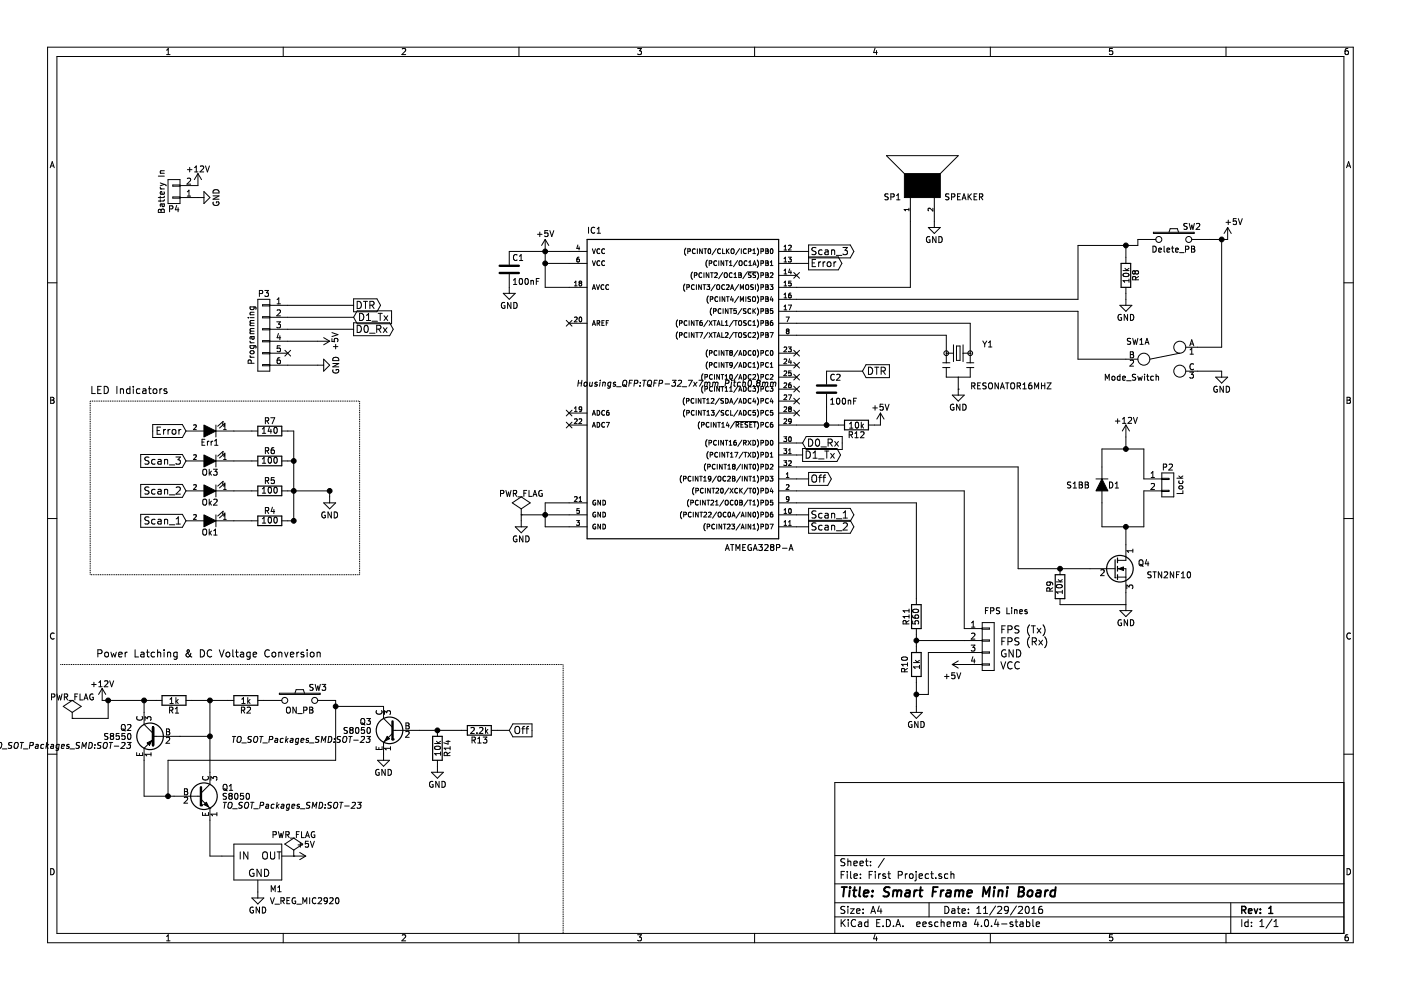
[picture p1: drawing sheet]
<svg xmlns="http://www.w3.org/2000/svg" width="297mm" height="210mm" viewBox="0 0 297 210" stroke-linecap="round" stroke-linejoin="round" font-family="sans-serif">
<g fill="none" stroke="#000" stroke-width=".25">
<path d="M124.5 50.8h40.6v63.4h-40.6zM237.7 55.8h2v5.1h-2zM54.7 90.4h5v2h-5zM54.7 96.7h5v2.1h-5zM179.1 89.1h5v2h-5zM54.7 103.1h5v2h-5zM54.7 109.4h5v2h-5zM236.4 118.7v3.8M236.9 118.3v1M193.3 128.2h2v5.1h-2zM193.3 138.4h2v5h-2zM223.7 121.9h2.1v5h-2.1z"/>
<path d="M236.4 122.5h.1M236.9 120.1v1M236.9 121.9v1M34.4 147.5h5v2h-5zM49.6 147.5h5.1v2h-5.1zM91.7 156.1h2.1v5.1h-2.1zM99.1 153.8h5.1v2.1h-5.1z"/>
<circle cx="237.4" cy="120.6" r="2.82"/>
<circle cx="31.8" cy="156.1" r="2.82"/>
<circle cx="82.6" cy="154.9" r="2.82"/>
<circle cx="43.2" cy="168.8" r="2.82"/>
</g>
<g fill="none" stroke="#000" stroke-width=".21">
<path d="M10.1 10h276.8v189.9h-276.8zM12.1 12h272.8v185.9h-272.8zM35.3 11.6h.8M35.3 10.6l.4-.3v1.3M60 10v2M85.3 10.4l.5-.1 .2 .3-.8 1h.8M110 10v2M135.2 10.3h.8l-.4 .5h.3l.1 .2-.1 .4-.2 .2-.5-.2M160 10v2M185.5 10.2l-.3 .9h.8M185.8 10.7v.9M210 10v2"/>
<path d="M235.9 10.3h-.6l-.1 .6 .6-.1 .1 .5-.2 .3-.5-.2M259.9 10v2M285.8 10.3h-.4l-.2 .3v.7l.2 .3 .4-.2 .1-.4-.1-.2h-.4l-.2 .2M10.6 35.6l.5-1.3 .4 1.3M10.8 35.2h.6M33.6 37.3h1.2M34 39.7l.2 .4M34 38.8l.8 .3M34 36.7h.8M34.8 36.2l-.7 .1-.1 .3 .1 .1M34.8 39.1l-.8 .3M34.8 39.1l.4 .3"/>
<path d="M35.6 38.1h2.6v5.1h-2.6zM38.2 39.2h-1.6v.3h1.6M39.7 37.9l.5-.1 .2 .3-.8 .9h.8M39.7 36h1M40.2 35.5v1M41.3 35.5l.3-.3v1.3M41.3 36.5h.7M42 36.8v2.5h-3.8M42 36.8l-.8 1.3M42 36.8l.7 1.3M42.5 35.3l.5-.1 .2 .3-.8 1h.8M43.6 35.2l.4 1.3 .4-1.3"/>
<path d="M191.7 36.8l-3.8-3.8h15.3l-3.8 3.8M285.5 35.6l.4-1.3 .5 1.3M285.6 35.2h.6M10.1 60h2M33.7 44.4h.2l.3 .2 .1-.2h.4l.1 .6h-1.2zM34 41.6v.5M34 42.3v.5M34 40.1h.8M34.2 44.6v.4M34.3 43.2l.2 .6 .3-.2v-.4M34.8 40.7v.3l-.2 .2h-.5v-.5l.2-.1 .1 .6M34.8 41.6l-.2 .3h-1"/>
<path d="M34.8 42.3l-.2 .3h-1M34.8 43.2l-.7 .1v.5M36 44.3l.6-.1v-.5l-.6-.1v1.3M37.5 43.6l-.3 .9h.7M37.8 44v.9M38.2 41.8h-1.6v.2h1.6M38.2 41.9h5M39.7 41.6h.7M39.7 40.7l.4-.4v1.3M43.2 40.6l1.3 1.3-1.3 1.3zM45.2 41.5h1.2l-1.2 .7h1.2M45.2 42.9a.59 .59 0 0 0 .6 .7 .59 .59 0 0 0 .6-.7l-.5-.1v.2"/>
<path d="M45.2 40.4a.69 .69 0 0 1 .8-.2 .69 .69 0 0 1 .4 .7h-1.2zM108 58.1v4.1M108.9 59.4l.3-.4v1.3M109.6 54.1a.56 .56 0 0 0-.7 .5 .56 .56 0 0 0 .7 .5M110.1 55.2h.7M110.1 54.3l.4-.3v1.2M110.2 59.1l.2-.1a.67 .67 0 0 1 .4 .7 .67 .67 0 0 1-.4 .6l-.3-.5zM111.4 59.1l.2-.1a.67 .67 0 0 1 .4 .7 .67 .67 0 0 1-.4 .6l-.3-.5zM112.6 59.5v.8M112.6 59.6l.1-.1h.4v.8M113.7 59.6h.4M114 49.7h.9"/>
<path d="M114.3 59h-.6v1.3M114.4 49.2v1M115.6 50.8l-.8 1.2M115.6 50.8v10.1h8.9M115.6 50.8l.8 1.2M115.6 55.8h8.9M116.1 48.9h-.6v.6h.6v.5l-.1 .2-.5-.2M116.6 48.9l.4 1.3 .4-1.3M121.8 59.9l.3-.3v1M122.5 51.9l-.2 .8h.6M122.8 54.5l-.4 .1-.1 .7 .2 .2 .3-.1v-.4l-.3-.1-.2 .2M122.8 52.3v.7"/>
<path d="M124.5 53.3h-16.5v2.8M124.8 48.2v1.3M125.6 52.8l.3 1 .4-1M125.6 55.3l.3 1 .4-1M126.1 48.3a.56 .56 0 0 0-.8 .5 .56 .56 0 0 0 .8 .5M126.6 49.5h.7M126.6 48.5l.4-.3v1.3M127.2 52.9a.44 .44 0 0 0-.7 .4 .44 .44 0 0 0 .7 .4M127.2 55.4a.44 .44 0 0 0-.7 .4 .44 .44 0 0 0 .7 .4M128.2 52.9a.44 .44 0 0 0-.6 .4 .44 .44 0 0 0 .6 .4M128.2 55.4a.44 .44 0 0 0-.6 .4 .44 .44 0 0 0 .6 .4M145.4 52.6a1.2 1.2 0 0 0 0 1.5"/>
<path d="M145.8 53.3l.5-.1v-.4h-.5v1M146.8 57.7a1.2 1.2 0 0 0 0 1.5M147.2 58.4l.5-.1v-.4l-.5-.1v1M147.4 52.9a.44 .44 0 0 0-.6 .4 .44 .44 0 0 0 .6 .4M147.9 52.8v1M148.8 57.9a.44 .44 0 0 0-.6 .4 .44 .44 0 0 0 .6 .4M148.9 52.8v1l-.6-1v1M149.3 52.8h.5M149.3 57.8v1M149.5 52.8v1M150 55.1a1.2 1.2 0 0 0 0 1.6M150.2 52.9l.1-.1a.49 .49 0 0 1 .4 .5 .49 .49 0 0 1-.5 .4l-.1-.3z"/>
<path d="M150.3 57.8v1l-.6-1v1M150.4 55.8h.5v-.5h-.5v1M150.6 57.8h.6M150.9 57.8v1M151.5 57.9l.4-.1 .2 .3-.6 .7h.6M151.8 52.7l-.8 1.3M151.9 55.4a.44 .44 0 0 0-.6 .4 .44 .44 0 0 0 .6 .4M152.4 55.3v1M152.8 52.9a.44 .44 0 0 0-.7 .4 .44 .44 0 0 0 .7 .4M153.2 52.8v1h.5M153.2 57.8l-.8 1.3M153.4 55.3v1l-.5-1v1"/>
<path d="M153.7 57.9l.3-.1 .2 .2v.5l-.2 .3-.4-.1zM153.8 55.3h.6M154 52.8v1M154.1 55.3v1M154.2 53.2l.4 .6M154.6 52.8l-.6 .5M154.7 56.3h.5M154.7 55.6l.2-.3v1M155.1 52.8h.3l.2 .1v.5l-.2 .4-.4-.2zM155.2 57.9a.44 .44 0 0 0-.6 .4 .44 .44 0 0 0 .6 .4M155.6 58.1l.3-.3v1M155.6 58.8h.6"/>
<path d="M156.4 55.2l-.9 1.4M156.6 57.8l.5 .1-.1 .4 .2 .3-.2 .2h-.4zM156.6 58.3h.4M156.8 55.3h.3l.2 .1v.6l-.2 .3-.4-.1zM156.8 52.7l-.8 1.3M157.2 52.8v1M158.2 52.9a.44 .44 0 0 0-.6 .4 .44 .44 0 0 0 .6 .4M158.4 55.4a.44 .44 0 0 0-.7 .4 .44 .44 0 0 0 .7 .4M158.4 57.8l-.9 1.3M158.5 57.7h1.9M158.7 53.3l.5-.1v-.4h-.5v1M158.8 55.6l.2-.3v1"/>
<path d="M158.8 56.3h.5M159.2 57.9h-.5v.3a.43 .43 0 0 1 .5 .5l-.5 .1M159.6 53.1l.3-.3v1M159.6 53.8h.6M159.6 56.3l.4-1 .3 1M159.7 56h.5M160.2 57.9h-.5v.3a.43 .43 0 0 1 .5 .5l-.6 .1M160.5 52.6a1.2 1.2 0 0 1 0 1.5M160.5 55.1a1.2 1.2 0 0 1 0 1.6M160.5 57.7a1.2 1.2 0 0 1 0 1.5M161.3 53.3l.5-.1v-.4h-.5v1M161.3 55.8h.5v-.5h-.5v1"/>
<path d="M161.3 58.4l.5-.1v-.4l-.5-.1v1M162.3 55.8h.4M162.3 52.8l.5 .1-.1 .3 .2 .4-.2 .2h-.4zM162.3 55.3l.5 .1-.1 .4 .2 .3-.2 .2h-.4zM162.3 57.8l.5 .1-.1 .4 .2 .3-.2 .2h-.4zM162.3 53.2h.4M162.3 58.3h.4M163.3 57.9l.4-.1 .2 .3-.6 .7h.6M163.3 56.3h.6M163.3 55.6l.3-.3v1M163.4 52.9l.1-.1a.49 .49 0 0 1 .4 .5 .49 .49 0 0 1-.5 .4l-.1-.3zM165.1 53.3h6.3"/>
<path d="M165.1 55.8h6.3M165.1 58.4h3.8M166.2 58.1h.6M166.2 53h.6M166.2 55.5h.6M166.2 52.3l.3-.3v1M166.2 54.8l.3-.3v1M166.2 57.4l.3-.3v1M166.2 59.9l.3-.3v1M167.1 54.5h.7l-.4 .4 .3 .1v.4h-.6M167.2 52.1l.4-.1 .2 .3-.7 .7h.7M167.4 57l-.2 .8h.6"/>
<path d="M167.7 57.4v.7M167.7 59.6h-.5v.5l.5-.1v.5h-.5M168.3 57.8l1.2 1.2M169.5 57.8l-1.2 1.2M171.4 54.5h6.3l.8 1.3-.8 1.4h-6.3v-5.3h8.9l.7 1.4-.7 1.4h-8.9M172.2 55.7h.5M172.9 55h-.7v1.5h.7M173 52.5h-.6l-.2 .1v.5l.7 .2 .1 .4-.3 .3-.6-.1M173.6 55.5v1M174 55.5l-.4 .3M174.3 53.1l-.4-.1-.3 .3 .1 .6h.6M174.5 55.5v1"/>
<path d="M174.9 55.5l-.4 .3M174.9 53.1h.6l.1 .9M175.4 55.7l.3-.2 .4 .2 .1 .6-.2 .2h-.3l-.3-.1zM175.6 53.3l-.7 .2a.3 .3 0 0 0 .2 .5l.5-.1M176.3 53.1h.1a.36 .36 0 0 1 .6 .1v.8M176.3 53v1M176.8 55.5v1M177.3 55.5l-.5 .3M177.3 54.1h1.2M178.7 52.5h1l-.5 .6 .5 .2-.1 .5-.2 .2-.7-.2M188.3 41.2h-.6v.4a.54 .54 0 0 1 .6 .6l-.2 .2-.5-.1M188.9 41.8l.6-.1v-.5l-.6-.1v1.3"/>
<path d="M190.1 42.4h.7M190.1 41.5l.4-.4v1.3M192.7 44.1v.6M192.7 44.4h-1l.3 .3M193 41.9v19h-27.9M196.8 48.2h2.6l-1.3 1.3zM197.1 50.2a.59 .59 0 0 0-.7 .6 .59 .59 0 0 0 .7 .6l.1-.5h-.2M197.8 44.1v.7l-.7-.7-.3 .2 .1 .4M198.1 41.9v6.3M198.4 50.2v1.2l-.7-1.2v1.2M199.1 50.2a.64 .64 0 0 1 .7 .6 .64 .64 0 0 1-.7 .6zM201.2 41.2h-.6l-.1 .4a.54 .54 0 0 1 .6 .6l-.1 .2-.5-.1"/>
<path d="M201.7 41.8l.7-.1v-.5l-.7-.1v1.3M203 41.7h.4M203.6 41.1h-.6v1.3h.6M204 42.4l.4-1.3 .4 1.3M204.1 42h.6M205.3 41.1v1.3M205.4 41.6l.6 .8M206 41.1l-.7 .7M206.5 41.7h.5M207.1 41.1h-.6v1.3h.6M207.7 41.8l.6-.1v-.5l-.6-.1v1.3M208 41.8l.4 .6"/>
<path d="M238.1 57.4h1.3M238.2 58.1a.76 .76 0 0 1 1.2 .3 .74 .74 0 0 1-1.3-.2zM238.5 56.9l.5 .5M238.7 52v3.8M239.4 59.1v.8M239.4 59.5h-1.3l.4 .4M239.4 56.9l-.5 .3M240.7 57.6l-.3-.2-.3 .2 .1 .5h.2l.3-.2M240.7 57.6l.2-.2h.4l.1 .2v.3l-.3 .2h-.3l-.1-.2M240.7 57.6v.3M240.8 59.3l-.1-.6h-.5l-.1 .6h1.3M241.4 58.6l-.6 .4"/>
<path d="M244.4 52.2a.64 .64 0 0 1 .8 .6 .64 .64 0 0 1-.8 .7zM244.5 49.2h8.7v.3h-8.7zM245.1 50.8h-3.9v1.2h-12.6v11.5h-63.5M245.7 53l.5-.1v-.2l-.4-.1-.1 .2v.6h.5M246.8 52.2v1.1l.2 .2M247.4 53l.6-.1v-.2l-.4-.1-.2 .2 .1 .6h.5M247.8 49.2l.3-.7h1.5l.3 .7M248.4 52.6h.5M248.6 52.2v1.1l.3 .2M249.2 53l.6-.1v-.2l-.4-.1-.2 .2 .1 .6h.5M250.1 53.6h.9M251.4 52.9l.6-.1v-.5l-.6-.1v1.3"/>
<path d="M251.7 47.4h-.6l-.1 .5a.54 .54 0 0 1 .7 .6l-.2 .1h-.5M252.1 47.4l.3 1.2 .3-.9 .2 .9 .3-1.2M252.6 52.2h.5l.2 .2-.2 .4 .2 .1v.3l-.2 .3h-.5zM252.6 52.8h.5M253.7 47.5l.4-.1 .3 .3-.8 .9h.8M259 50.8v22.8h-7.6M259.9 47.1h1M260.3 48.2v2.6h-7.6M260.3 48.2l-.8 1.3M260.3 48.2l.7 1.3M260.4 46.7v.9M262.1 46.4h-.6v.5h.6v.6l-.2 .1-.4-.1"/>
<path d="M262.5 46.4l.5 1.2 .4-1.2M284.9 60h2M52.6 67.3h.1M53 72.3l.3 .4M53 75.4l.3 .4M53 67.3h.9M53 65.1h1.2v.5M53 70.7h.9M53 73.3h1.2v.5M53 75.8h.9M53 72.7h.9M53 69h.9"/>
<path d="M53 66.7h.9M53.1 65.1l-.1 .3 .3 .2 .5-.1v-.4M53.1 73.3l-.1 .3 .3 .3 .5-.1v-.5M53.1 74.5l.5-.1 .3 .4-.3 .2h-.3l-.3-.2zM53.2 68.5l-.2 .2 .1 .3M53.2 70.2l-.2 .2 .1 .3M53.2 68.5h.7M53.2 70.2h.7M53.3 77l-.1-.6h-.5l-.1 .6h1.3M53.3 71.4l.3 .5 .3-.1-.1-.4M53.9 66.2l-.8 .1-.1 .3 .1 .1M53.9 68h-.8l-.1 .3 .2 .2"/>
<path d="M53.9 69.7h-.8l-.1 .3 .2 .2M53.9 71.4h-.8v.5M54.7 63.5h2.5v15.2h-2.5zM55 62.2h.6l.1-.5-.7-.1v1.3M56.1 61.6h.8l-.4 .5 .4 .1v.5l-.2 .2-.6-.2M57.2 64.7h17.8M57.2 74.9h3.8M57.2 74.8h-1.5v.2h1.5M57.2 77.4h11.4M57.2 77.3h-1.5v.3h1.5M57.2 64.6h-1.5v.3h1.5M57.2 67.1h-1.5v.3h1.5"/>
<path d="M57.2 69.7h-1.5v.2h1.5M57.2 72.2h-1.5v.3h1.5M57.2 67.3h17.8M57.2 69.8h17.8M57.2 72.3h12.7M58.7 68.2h.8l-.5 .5 .4 .1v.6l-.2 .1-.5-.1M58.8 63.5l.3-.3v1.2M58.8 65.8l.4-.1 .3 .4-.8 .9h.8M58.8 64.4h.7M59 70.7l-.2 .9h.7M59.3 75.9h-.3l-.2 .3v.7l.2 .2 .4-.1-.1-.6-.3-.1-.2 .3M59.3 71.2v.8"/>
<path d="M59.4 73.3h-.6v.6h.6v.6l-.2 .1-.4-.1M60.4 74.3l1.2 1.2M61.6 74.3l-1.2 1.2M68.6 76.2l1.3 1.2-1.3 1.3zM68.6 71.6l1.3 .7M69.9 72.3l-1.3 .8M70.4 71.8v.6l.6 .1v-.7h.5l.1 .2-.1 .5M70.4 70.5l1.2 .5-1.2 .4M70.6 77.1h1.2l-1.2 .7h1.2M70.6 78.4a.59 .59 0 0 0 .6 .7 .59 .59 0 0 0 .5-.7l-.4-.1v.3M70.6 76a.69 .69 0 0 1 .8-.2 .69 .69 0 0 1 .4 .7h-1.2zM70.7 73.5h.9"/>
<path d="M71.2 73v1M75 63.4h4.9l.8 1.3-.8 1.4h-4.9zM75 68.4h7.6l.8 1.4-.8 1.4h-7.6zM75.7 63.9a.77 .77 0 0 1 .9 .8 .77 .77 0 0 1-.9 .7zM75.7 65.9h7.3v2.7h-7.3l-.7-1.3zM75.7 69a.77 .77 0 0 1 .9 .7 .77 .77 0 0 1-.9 .8zM76.2 66.4a.77 .77 0 0 1 .9 .8 .77 .77 0 0 1-.9 .8zM77.1 63.9h.8M77.3 69.1l.3-.1a.81 .81 0 0 1 .5 .7 .81 .81 0 0 1-.5 .8l-.3-.2-.1-.4zM77.5 63.9v1.5M77.7 68h.9M77.7 66.9l.4-.5v1.6"/>
<path d="M78.3 70.6h1.2M78.4 64.7l.8-.1 .1-.2-.1-.4-.2-.1h-.6v1.5M78.8 64.7l.5 .7M78.9 68.1h1.1M79.9 69.8l.7-.1 .2-.2-.1-.4-.2-.1h-.6v1.5M80.2 66.4h.8M80.3 69.8l.5 .7M80.6 66.4v1.6M81.3 69.5l.8 1M81.4 66.9l.8 1.1M82.1 69.5l-.8 1M82.2 66.9l-.8 1.1"/>
<path d="M106.7 62.2h2.5l-1.2 1.3zM107 64.2a.59 .59 0 0 0-.7 .5 .59 .59 0 0 0 .7 .6l.1-.5h-.3M108.3 64.1v1.3l-.7-1.3v1.3M108.9 60.3h.7M108.9 64.1a.64 .64 0 0 1 .8 .7 .64 .64 0 0 1-.8 .6zM120.1 67.9l1.2 1.3M120.7 68.5h3.8M121.3 67.9l-1.2 1.3M121.8 67.3l.4-.1 .2 .3-.6 .7h.6M121.8 60.6h.6M122.8 67.3l.2-.1a.49 .49 0 0 1 .4 .5 .49 .49 0 0 1-.5 .5l-.1-.3zM123 60l-.2-.1 .2-.3 .3 .1-.1 .3"/>
<path d="M123 60l-.2 .2 .2 .4 .3-.1v-.4l-.1-.1M123 60h.2M125.6 69l.3-1 .4 1M125.6 61.4l.3-1 .4 1M125.7 68.7h.5M125.7 61.1h.5M126.5 60.4l.3 1 .3-1M126.6 68.5h.5v-.5h-.5v1M126.8 68.5l.4 .5M127.6 68.5h.4M128 60.5a.44 .44 0 0 0-.6 .4 .44 .44 0 0 0 .6 .4M128.1 68h-.5v1h.5"/>
<path d="M128.5 68.5h.4M129 68h-.5v1M129 60.5a.44 .44 0 0 0-.6 .4 .44 .44 0 0 0 .6 .4M143.7 67.8a1.2 1.2 0 0 0 0 1.6M143.7 70.4a1.2 1.2 0 0 0 0 1.5M144.1 68.5h.5v-.5h-.5v1M144.1 71.1l.5-.1v-.4l-.5-.1v1M145.2 60.2a1.2 1.2 0 0 0 0 1.6M145.6 60.9l.5-.1v-.4h-.5v1M145.6 68.1a.44 .44 0 0 0-.6 .4 .44 .44 0 0 0 .6 .4M145.6 70.6a.44 .44 0 0 0-.6 .4 .44 .44 0 0 0 .6 .4M146.1 68v1"/>
<path d="M146.1 70.5v1M147.1 68v1l-.5-1v1M147.1 70.5v1l-.5-1v1M147.2 60.5a.44 .44 0 0 0-.6 .4 .44 .44 0 0 0 .6 .4M147.5 68h.6M147.5 70.5h.6M147.7 60.4v1M147.8 68v1M147.8 70.5v1M148.3 70.5h.7l-.5 1M148.7 60.4v1l-.6-1v1M148.8 68l-.3 .1-.1 .7 .1 .2 .4-.1-.1-.5h-.3l-.1 .2"/>
<path d="M149 79.3a1.2 1.2 0 0 0 0 1.5M149 60.4h.6M149.3 60.4v1M149.5 79.9h.4v-.4l-.4-.1v1M149.9 60.4h.6l-.4 .3 .3 .1v.5h-.5M150 76.7a1.2 1.2 0 0 0 0 1.6M150 74.2a1.2 1.2 0 0 0 0 1.5M150.1 67.9l-.9 1.4M150.1 70.5l-.9 1.3M150.2 62.8a1.2 1.2 0 0 0 0 1.5M150.3 68l.7 1M150.3 70.5l.7 1"/>
<path d="M150.4 74.9l.5-.1v-.4l-.5-.1v1M150.4 77.4h.5v-.5h-.5v1M150.6 63.4h.5v-.4l-.5-.1v1M150.9 65.3a1.2 1.2 0 0 0 0 1.5M151 68l-.7 1M151 70.5l-.7 1M151 79.5a.44 .44 0 0 0-.6 .4 .44 .44 0 0 0 .6 .4M151.3 68h.5M151.3 70.5h.5M151.3 66l.5-.1v-.4l-.5-.1v1.1M151.5 79.4v1M151.5 68v1"/>
<path d="M151.5 70.5v1M151.6 60.3l-.8 1.3M152 74.4a.44 .44 0 0 0-.6 .4 .44 .44 0 0 0 .6 .4M152 77a.44 .44 0 0 0-.6 .4 .44 .44 0 0 0 .6 .4M152 69l.3-1 .4 1M152 71.5l.3-1 .4 1M152.1 60.4h.3l.2 .1v.6l-.2 .3-.4-.2zM152.1 68.7h.5M152.1 71.3h.5M152.2 63a.44 .44 0 0 0-.6 .4 .44 .44 0 0 0 .6 .4M152.4 74.3v1M152.4 76.9v1"/>
<path d="M152.5 79.4v1l-.5-1v1M152.6 62.9v1M152.9 65.5a.44 .44 0 0 0-.7 .5 .44 .44 0 0 0 .7 .4M152.9 79.4h.6M153 68v1h.5M153 70.5v1h.5M153.2 79.4v1M153.3 65.4v1.1M153.5 74.3v1l-.6-1v1M153.5 76.9v1l-.6-1v1M153.6 60.5a.44 .44 0 0 0-.6 .4 .44 .44 0 0 0 .6 .4M153.7 62.9v1l-.6-1v1"/>
<path d="M153.7 79.7l.3-.3v1M153.8 68.3l.3-.3v1M153.8 69h.6M153.8 70.6l.4-.1 .2 .3-.7 .7h.7M153.8 74.3h.6M153.8 76.9h.6M154 60.5l.4-.1 .2 .3-.6 .7h.6M154 62.9h.6M154.1 74.3v1M154.1 76.9v1M154.3 62.9v1M154.4 65.4v1.1l-.6-1.1v1.1"/>
<path d="M154.7 65.4h.6M154.8 74.7v-.3l.3-.1 .2 .2-.2 .3M154.8 74.7h.1M154.8 79.5l.1-.1a.49 .49 0 0 1 .4 .5 .49 .49 0 0 1-.5 .5l-.1-.4zM154.8 74.7l.1 .1M154.9 74.8l-.2 .2 .2 .3 .3-.1v-.3l-.1-.1M154.9 74.8h.2M154.9 61.4l.3-1 .3 1M155 65.4v1.1M155 61.1h.5M155.1 62.9l-.2 .7h.6M155.3 77.3l-.2 .2h-.3v-.6h.3l.2 .2-.1 .6-.4 .2"/>
<path d="M155.4 63.2v.7M155.5 67.9l-.8 1.4M155.5 70.5l-.8 1.3M155.7 68h.6M155.7 70.5h.6M156 68v1M156 70.5v1M156.1 65.4h-.5v.5h.5v.5h-.5M156.4 74.3l-.8 1.3M156.4 76.8l-.8 1.3M156.4 79.4l-.8 1.3M156.6 60.3l-.9 1.3"/>
<path d="M156.6 62.9l-.9 1.3M156.6 75.3l.4-1 .3 1M156.6 77.9l.4-1 .3 1M156.7 68h.3l.2 .1v.6l-.2 .3-.4-.2zM156.7 70.6l.3-.1 .2 .2v.5l-.2 .3-.4-.1zM156.7 75.1h.5M156.7 77.6h.5M157 61.4v-1l.3 .7 .3-.7v1M157 63.9v-1l.3 .7 .3-.7v1M157.3 65.4l-.9 1.3M157.7 79.4a.51 .51 0 0 1 .5 .5 .51 .51 0 0 1-.5 .5zM157.7 74.3a.51 .51 0 0 1 .5 .5 .51 .51 0 0 1-.5 .5z"/>
<path d="M157.7 76.9a.51 .51 0 0 1 .5 .5 .51 .51 0 0 1-.5 .5zM158.1 62.9v1M158.2 65.5h-.5v.3a.43 .43 0 0 1 .4 .6h-.5M158.2 68h-.5v.4a.43 .43 0 0 1 .5 .5h-.5M158.2 70.6h-.5v.3a.43 .43 0 0 1 .5 .5l-.5 .1M158.2 60.4h.3l.2 .1v.6l-.2 .3-.4-.2zM159.1 63h-.5v.3a.43 .43 0 0 1 .5 .5l-.5 .1M159.2 65.5a.44 .44 0 0 0-.6 .5 .44 .44 0 0 0 .6 .4M159.2 79.5a.44 .44 0 0 0-.6 .4 .44 .44 0 0 0 .6 .4M159.2 68.1a.44 .44 0 0 0-.6 .4 .44 .44 0 0 0 .6 .4M159.2 70.6a.44 .44 0 0 0-.6 .4 .44 .44 0 0 0 .6 .4M159.2 74.4a.44 .44 0 0 0-.6 .4 .44 .44 0 0 0 .6 .4"/>
<path d="M159.2 77a.44 .44 0 0 0-.6 .4 .44 .44 0 0 0 .6 .4M159.6 79.5l.4-.1 .2 .3-.6 .7h.6M159.6 70.6l.4-.1 .2 .3-.6 .7h.6M159.6 68.3l.3-.3v1M159.6 77.2l.3-.3v1M159.6 65.4v1.1M159.6 69h.6M159.6 77.9h.6M159.7 63l.3-.1 .1 .2 .1 .5-.2 .3-.4-.1zM159.7 60.4h-.5v.3a.43 .43 0 0 1 .5 .6h-.5M159.7 74.4l.2-.1a.49 .49 0 0 1 .3 .6 .49 .49 0 0 1-.4 .4l-.2-.3zM159.8 65.9l.4 .6"/>
<path d="M160.2 60.4v1M160.2 65.4l-.6 .6M160.5 79.3a1.2 1.2 0 0 1 0 1.5M160.5 74.2a1.2 1.2 0 0 1 0 1.5M160.5 62.8a1.2 1.2 0 0 1 0 1.5M160.5 76.7a1.2 1.2 0 0 1 0 1.6M160.5 60.2a1.2 1.2 0 0 1 0 1.6M160.5 65.3a1.2 1.2 0 0 1 0 1.5M160.5 67.8a1.2 1.2 0 0 1 0 1.6M160.5 70.4a1.2 1.2 0 0 1 0 1.5M161.3 79.9h.5v-.4l-.5-.1v1M161.3 77.4h.5v-.5h-.5v1"/>
<path d="M161.3 60.9l.5-.1v-.4h-.5v1M161.3 63.4h.5v-.4l-.5-.1v1M161.3 66l.5-.1v-.4l-.5-.1v1.1M161.3 68.5h.5v-.5h-.5v1M161.3 71.1l.5-.1v-.4l-.5-.1v1M161.3 74.9l.5-.1v-.4l-.5-.1v1M162.3 70.5l.5 .1-.1 .4 .2 .3-.2 .2h-.4zM162.3 68l.5 .1-.1 .4 .2 .3-.2 .2h-.4zM162.3 60.4l.5 .1-.1 .3 .2 .4-.2 .2h-.4zM162.3 62.9l.5 .1-.1 .4 .2 .3-.2 .2h-.4zM162.3 65.4l.5 .1-.1 .4 .2 .4-.2 .2h-.4zM162.3 68.5h.4"/>
<path d="M162.3 71h.4M162.3 60.8h.4M162.3 63.4h.4M162.3 65.9h.4M162.9 79.5a.44 .44 0 0 0-.6 .4 .44 .44 0 0 0 .6 .4M162.9 77a.44 .44 0 0 0-.6 .4 .44 .44 0 0 0 .6 .4M162.9 74.4a.44 .44 0 0 0-.6 .4 .44 .44 0 0 0 .6 .4M163.3 60.4h.6l-.4 .3 .3 .1v.5h-.5M163.3 70.5h.6l-.4 1M163.3 79.5l.4-.1 .2 .3-.6 .7h.6M163.3 77.2l.3-.3v1M163.3 77.9h.6"/>
<path d="M163.4 74.4l.1-.1a.49 .49 0 0 1 .4 .6 .49 .49 0 0 1-.5 .4l-.1-.3zM163.4 68.1l-.1 .3 .1 .5h.4v-.5h-.3l-.2 .2M163.5 68l-.1 .1M163.5 62.9l-.2 .7h.6M163.8 63.2v.7M163.8 68h-.3M163.8 65.4h-.4l-.1 .5h.5v.5h-.5M165.1 66h63.5v10.2h12.6M165.1 80h3.8M165.1 68.5h40.6v8.4M165.1 71.1h35.5v5.8M165.1 74.9h3.8"/>
<path d="M165.1 77.4h3.8M166.2 73.7l.4-.1 .2 .3-.6 .7h.6M166.2 76.2l.4-.1 .2 .3-.6 .7h.6M166.2 62.4l.3-.3v1.1M166.2 65l.3-.3v1M166.2 78.7l.4-.1 .2 .3-.6 .8h.6M166.2 60.6h.6M166.2 63.2h.6M166.2 65.7h.6M166.7 67.2h.6l-.4 1M166.9 70.2l-.2-.2 .2-.2 .3 .1-.1 .3M166.9 70.2l-.2 .2 .2 .4 .3-.1v-.4l-.1-.1"/>
<path d="M166.9 70.2h.2M167.1 73.6h.7l-.4 .3 .3 .1v.5h-.6M167.1 64.7h.7l-.4 1M167.4 76.1l-.2 .7h.6M167.7 62.1l-.4 .1-.1 .8 .2 .2 .3-.1v-.5l-.3-.1-.2 .2M167.7 76.4v.7M167.7 78.6h-.5v.5h.5v.5h-.5M168.3 79.4l1.2 1.2M168.3 76.8l1.2 1.2M168.3 74.3l1.2 1.2M169.5 76.8l-1.2 1.2M169.5 79.4l-1.2 1.2"/>
<path d="M169.5 74.3l-1.2 1.2M176.9 79.5a.56 .56 0 0 0-.8 .5 .56 .56 0 0 0 .8 .5M177.4 79.5l.5-.1 .2 .3-.8 .9h.8M182.9 78.7h-7.7v2.8M183.6 77.3h5v2.8h-5l-.7-1.4zM184.1 77.9a.77 .77 0 0 1 .9 .7 .77 .77 0 0 1-.9 .8zM185.5 77.9h.8M185.9 77.9v1.5M186.8 78.7l.8-.1 .1-.2-.1-.4-.2-.1h-.6v1.5M187.2 78.7l.5 .7M199.9 77.9h1.5M199.9 76.9h1.5"/>
<path d="M200.6 74.9h.1M200.6 77.9v2.1h5.1v-2.1M200.6 74.9h1.6M202.2 73.1v3.6M202.8 73.4h.8v3h-.8zM203.2 80v3.8M204.2 74.9h1.5M204.2 73.1v3.6M204.9 77.9h1.6M204.9 76.9h1.6M205.7 74.9h.1M208.4 72.3l.4 .7"/>
<path d="M208.8 73v.6M209.2 72.3l-.4 .7M209.6 73.6h.7M209.6 72.7l.3-.4v1.3M235.8 79.9l.2-.1 .3 .1 .1 .5-.1 .1-.3 .1-.2-.1zM237.4 64.7h2.6l-1.3 1.3zM237.5 79.8h-.4l-.2 .2 .1 .5h.5M237.5 79.4v1.2M237.7 66.7a.59 .59 0 0 0-.7 .6 .59 .59 0 0 0 .7 .6l.1-.5h-.2M238.7 60.9v3.8M239.1 66.7v1.2l-.7-1.2v1.2M239.6 76.5l.5-.1 .2 .3-.8 .9h.8"/>
<path d="M239.6 74.6h.5l.2 .2-.2 .4 .2 .1 .1 .3-.3 .3h-.5zM239.6 75.2h.5M239.7 66.7a.64 .64 0 0 1 .7 .6 .64 .64 0 0 1-.7 .6zM239.7 71.8h-.6v.4a.54 .54 0 0 1 .6 .7l-.2 .1-.5-.1M240.2 71.7l.3 1.3 .2-.9 .2 .9 .3-1.3M240.8 79.4h-.6l-.1 .4a.54 .54 0 0 1 .6 .7l-.1 .1-.5-.1M241.2 79.8l.3 .8 .2-.6 .3 .6 .2-.8M241.7 73h.7M241.7 72.1l.3-.4v1.3M242.7 79.4v.1M242.7 79.8v.8M242.8 73l.4-1.3 .4 1.3"/>
<path d="M242.9 72.6h.6M243.1 79.8h.5M243.3 79.4v1l.3 .2M244.5 79.8h-.3l-.2 .2 .1 .5h.4M245.1 79.9l.2-.1h.3v.8M245.1 79.4v1.2M250.1 74.9l-6.3 1.3M251.4 78.7h7.6v1.3M252.2 78.9h.8l-.4 .5 .4 .1v.5l-.2 .2-.6-.2M252.3 73.3l.4-1.3 .4 1.3M252.3 75.1h.7M252.3 74.2l.4-.4v1.3"/>
<path d="M252.4 72.9h.6M253.1 77.2a.56 .56 0 0 0-.8 .5 .56 .56 0 0 0 .8 .6M257.7 80h2.6l-1.3 1.2zM10.7 84.2h.5l.2 .3-.2 .3 .3 .3-.2 .4h-.6zM10.7 84.8h.5M19.5 81.9v1.5h.7M20.7 82.7h.5M21.5 81.9h-.8v1.5h.8M22.1 81.9a.77 .77 0 0 1 .9 .8 .77 .77 0 0 1-.9 .7zM24.8 81.9v1.5M25.5 82.4v1M25.5 82.6l.1-.1a.36 .36 0 0 1 .6 .2v.7"/>
<path d="M27.6 82.5l-.5-.1-.3 .3 .2 .7h.6M27.6 81.9v1.5M28.3 81.9v.2M28.3 82.4v1M29.7 82.5l-.5-.1-.3 .3 .2 .7h.6M29.8 96.4h8.9l.7 1.3-.7 1.4h-8.9zM30.3 82.5h.6l.1 .9M31 82.8l-.7 .1a.3 .3 0 0 0 .1 .5h.6M31.5 82.4h.5M31.6 97l-.6-.1-.2 .1v.5l.6 .3 .2 .3-.3 .3-.6-.1M31.7 81.9v1.3l.3 .2M32.4 90h6.3l.7 1.4-.7 1.4h-6.3z"/>
<path d="M32.5 82.6l.3-.2 .4 .2 .1 .6-.2 .2h-.3l-.3-.1zM32.9 97.5l-.4-.1-.4 .3 .2 .6h.6M33.3 91.3h.5M33.5 97.5h.6l.1 .9M33.9 82.4v1M34.1 90.6h-.8v1.5h.8M34.2 97.8l-.7 .1a.3 .3 0 0 0 .2 .5l.5-.1M34.3 82.4l-.4 .3M34.7 91.1v1M34.9 97.6l.1-.1a.36 .36 0 0 1 .5 .1v.8M34.9 97.4v1M35.1 91.1l-.4 .3"/>
<path d="M35.3 82.5l-.3-.1-.2 .3v.2l.5 .1v.4h-.5M35.6 91.1v1M35.9 98.6h1.2M36.1 91.1l-.5 .3M36.6 91.2l.2-.1 .4 .1 .1 .6-.2 .2-.3 .1-.2-.2zM37.3 96.9h.9l-.5 .6 .5 .3v.5l-.3 .1-.6-.1M37.9 91.1v1M38.4 91.1l-.5 .3M39.4 97.7h3.8M39.4 91.4h3.8M41.1 90.2l.3-.1 .2 .3-.6 .7h.6M41.1 96.5l.3-.1 .2 .3-.6 .7h.6"/>
<path d="M42.8 93.7h.5M43.2 99.5h.4l.2 .8a.42 .42 0 0 1-.2 .4 .42 .42 0 0 1-.4 0l-.2-.4zM43.4 93.1h-.6v1.3h.6M44 93.5v.9M44.3 93.5l-.3 .3M44.4 99.5v1.3M44.8 93.5v.9M44.8 99.9l-.4 .5M45.1 93.5l-.3 .3M45.2 99.5h.8l-.4 .5 .4 .1v.5l-.2 .2-.6-.2M45.5 94.4h.7M45.5 93.5l.4-.4v1.3"/>
<path d="M45.8 97.7h8.9M45.8 91.4h8.9M45.8 90.1v2.6M45.8 96.5v2.5M47.2 90l.1-.6-1.1 1M47.2 96.3l.1-.6-1.1 1M47.4 91.1h.6M47.4 90.4l.3-.3v1M47.4 96.7l.3-.3v1M47.4 97.4h.6M47.6 90.4l.1-.7-1.2 1.1M47.6 96.7l.1-.6-1.2 1"/>
<path d="M55.6 97.3l.4-.4v1.3M55.6 98.2h.7M55.6 91l.4-.4v1.3M55.6 91.9h.7M56.3 89.2h.6v-.5l-.6-.1v1.2M56.3 95.6l.6-.1v-.5l-.6-.1v1.3M56.6 95.6l.4 .6M56.6 89.2l.4 .6M56.9 97l.2-.1a.67 .67 0 0 1 .5 .7 .67 .67 0 0 1-.5 .6l-.3-.5zM57.1 90.5l-.3 .9h.8M57.4 88.6h.8l-.5 1.2M57.4 91v.9"/>
<path d="M58.1 94.9l-.4 .1-.2 .2v.7l.2 .3 .4-.1v-.6l-.4-.1-.2 .2M58.2 97l.1-.1a.67 .67 0 0 1 .5 .7 .67 .67 0 0 1-.5 .6l-.2-.5zM58.2 90.7l.1-.1a.67 .67 0 0 1 .5 .6 .67 .67 0 0 1-.5 .7l-.2-.5zM59.7 97.7h2.6M59.7 91.4h2.6v19h-2.6M120.1 87l1.2 1.2M120.1 89.5l1.2 1.2M120.7 90.1h3.8M120.7 87.6h3.8M121.3 89.5l-1.2 1.2M121.3 87l-1.2 1.2M121.8 88.9l.4-.1 .2 .3-.6 .7h.6"/>
<path d="M121.8 86.6l.3-.3v1M121.8 87.3h.6M122.6 81.2h.7M122.7 80.6l-.2 1.3M122.8 88.9l.4-.1 .1 .3-.6 .7h.6M123.3 86.7l-.1 .2-.4-.1v-.5h.4l.1 .2v.5l-.5 .3M123.4 80.6l-.2 1.3M123.9 81.2l.4-.2 .2 .3v.3l-.3 .3-.4-.1zM125.1 81l-.1 .8h.5M125.6 90.6l.3-1 .4 1M125.6 88l.3-1 .4 1M125.6 81l-.1 .9"/>
<path d="M125.7 90.3h.5M125.7 87.8h.5M126.6 89.6a.51 .51 0 0 1 .6 .5 .51 .51 0 0 1-.6 .5zM126.6 87a.51 .51 0 0 1 .6 .5 .51 .51 0 0 1-.6 .5zM126.6 81.1l-.2-.1-.3 .3 .5 .2v.3h-.5M127.2 81l-.1 .9M127.3 80.6v.1M127.8 81.2l.5-.1v.8M127.9 81l-.2 .9M128.2 89.7a.44 .44 0 0 0-.6 .4 .44 .44 0 0 0 .6 .4M128.2 87.1a.44 .44 0 0 0-.6 .4 .44 .44 0 0 0 .6 .4M128.5 89.6h.7l-.4 1"/>
<path d="M129.1 87l-.4 .1-.1 .7 .2 .2 .3-.1v-.4l-.3-.1-.2 .2M129.5 81.1l-.3-.1-.3 .3v.5h.5M129.5 81l-.2 1.2h-.5M130.5 81.1l-.2-.1-.3 .3 .5 .2v.3h-.5M130.7 82h1M132.1 80.8l.5-.2a.73 .73 0 0 1 .3 .8 .73 .73 0 0 1-.7 .5 .84 .84 0 0 1-.1-1.1zM132.2 81.6l.4 .2M132.6 81.8l.2 .2M133.4 81.2h.4M134.1 80.6h-.6l-.2 1.3M134.5 81.3l.6-.1 .1-.5-.6-.1-.2 1.3M135.7 81.8v.1"/>
<path d="M135.8 81.1v.1M136.3 80.6h.7M136.6 80.6l-.1 1.3M137.4 80.8l.5-.2a.73 .73 0 0 1 .2 .8 .73 .73 0 0 1-.6 .5 .84 .84 0 0 1-.1-1.1zM137.5 81.6l.4 .2M137.9 81.8l.2 .2M138.7 81.2h.4M139.4 80.6h-.7l-.1 1.3M139.7 81.3l.7-.1 .1-.5-.7-.1-.1 1.3M141 81.4h1M142.5 80.6h.8l-.5 .5 .4 .1v.4l-.3 .3-.5-.1M143.8 80.7l.5-.1 .2 .4-.9 .9h.8"/>
<path d="M144.6 82h1M145.1 84.3a1.2 1.2 0 0 0 0 1.6M145.2 86.9a1.2 1.2 0 0 0 0 1.5M145.5 85h.5v-.5h-.5v1M145.6 87.6l.5-.1v-.4l-.5-.1v1M146 80.6h.8l-.7 1.3M147.1 84.6a.44 .44 0 0 0-.6 .4 .44 .44 0 0 0 .6 .4M147.1 81l.6 .9M147.2 87.1a.44 .44 0 0 0-.6 .4 .44 .44 0 0 0 .6 .4M147.6 84.5v1M147.6 87v1M147.8 81l-.8 .9"/>
<path d="M148.2 80.6h.8l-.7 1.3M148.3 89.4a1.2 1.2 0 0 0 0 1.6M148.6 84.5v1l-.5-1v1M148.7 87v1l-.6-1v1M148.7 90.1l.5-.1v-.4h-.5v1M149 84.5h.6M149 87h.6M149 81.8a1.2 1.2 0 0 0 0 1.5M149.3 84.5v1M149.3 87v1M149.5 81.2l.3-.2 .2 .2M149.5 82.5l.4-.1v-.4l-.4-.1v1.1"/>
<path d="M149.5 81l-.1 .9M149.6 98.3a1.2 1.2 0 0 0 0 1.5M149.8 84.8l.3-.3v1M149.8 85.5h.6M149.9 87.3l.3-.3v1M149.9 88h.5M149.9 93.2a1.2 1.2 0 0 0 0 1.6M150 81.2l.2-.2 .3 .2-.1 .7M150 81.2l-.1 .7M150 99l.5-.1v-.4l-.5-.1v1.1M150.2 95.8a1.2 1.2 0 0 0 0 1.5M150.3 89.7a.44 .44 0 0 0-.6 .4 .44 .44 0 0 0 .6 .4"/>
<path d="M150.3 93.9h.5v-.5h-.5v1M150.6 96.4h.5v-.4l-.5-.1v1M150.8 89.6v1M150.8 87h.6l-.3 .4 .3 .1v.4h-.6M150.8 84.6l.4-.1 .2 .3-.7 .7h.7M151 82a.44 .44 0 0 0-.6 .5 .44 .44 0 0 0 .6 .4M151.2 81.2l.3-.2 .2 .2M151.2 81l-.1 .9M151.5 81.9v1.1M151.6 98.5a.44 .44 0 0 0-.6 .5 .44 .44 0 0 0 .6 .4M151.7 81.2l.2-.2 .3 .2-.1 .7M151.7 81.2l-.1 .7"/>
<path d="M151.8 89.6v1l-.5-1v1M151.9 93.5a.44 .44 0 0 0-.6 .4 .44 .44 0 0 0 .6 .4M152.1 98.4v1.1M152.1 96a.44 .44 0 0 0-.6 .4 .44 .44 0 0 0 .6 .4M152.2 89.6h.6M152.3 93.4v1M152.4 89.6v1M152.4 82h1M152.5 81.9v1.1l-.5-1.1v1.1M152.5 84.4l-.8 1.4M152.6 87l-.9 1.3M152.6 95.9v1"/>
<path d="M152.9 81.9h.6M153 90.6h.6M153 89.9l.3-.3v1M153.1 98.4v1.1l-.5-1.1v1.1M153.2 81.9v1.1M153.4 84.5h-.5v.4a.43 .43 0 0 1 .5 .5h-.6M153.4 93.4v1l-.6-1v1M153.4 87.1h-.4l-.1 .3a.43 .43 0 0 1 .5 .5l-.5 .1M153.5 98.4h.5M153.6 95.9v1l-.5-1v1M153.7 83h.6M153.7 98.4v1.1"/>
<path d="M153.7 93.4h.6M153.7 82.2l.3-.3v1.1M153.7 80.4h.6M153.8 81.3l.6-.1 .1-.5-.6-.1-.2 1.3M153.8 84.5a.51 .51 0 0 1 .6 .5 .51 .51 0 0 1-.6 .5zM154 95.9h.6M154 93.4v1M154.2 89.5l-.2 .7h.6M154.3 95.9v1M154.3 99.5h.6M154.3 98.8l.3-.4v1.1M154.5 87.1a.44 .44 0 0 0-.7 .4 .44 .44 0 0 0 .7 .4"/>
<path d="M154.5 89.9v.7M154.6 94.4h.6M154.6 93.7l.3-.3v1M154.7 83h.6M154.7 82.2l.3-.3v1.1M154.7 85.5l.3-1 .4 1M154.8 85.2h.5M154.9 96.9h.5M154.9 96.2l.2-.3v1M154.9 87v1h.5M155.1 81l-.1 .9M155.2 80.6l-.1 .1"/>
<path d="M155.3 98.8l.1-.3 .3-.1 .2 .2-.2 .3M155.3 98.8h.1M155.4 98.8l.1 .1M155.5 98.9l-.2 .2 .2 .4 .3-.1v-.4l-.1-.1M155.5 98.9h.2M155.5 81h.5M155.7 89.5l-.8 1.3M155.8 80.6l-.2 1.1 .3 .2M155.8 95.9h.6l-.4 1M155.8 89.4h4.6M156.1 93.4l-.4 .1-.1 .7 .1 .2 .4-.1v-.5l-.4-.1-.1 .3M156.1 90.1l.5-.1v-.4h-.5v1"/>
<path d="M156.3 90.1l.3 .5M156.4 81.9l-.8 1.3M156.4 84.4l-.8 1.4M156.4 87l-.8 1.3M156.6 80.4l.4-1 .3 1M156.6 83l.4-1.1 .3 1.1M156.6 85.5l.4-1 .3 1M156.6 88l.4-1 .3 1M156.7 80.1h.5M156.7 82.7h.5M156.7 85.2h.5M156.7 87.8h.5"/>
<path d="M157 81.1l-.4-.1-.2 .3v.5h.5M157 98.4l-.8 1.3M157.1 90h.3M157.3 93.3l-.9 1.3M157.4 98.4v1.1M157.5 81.2l.5-.1v.8M157.6 95.9l-.9 1.3M157.6 89.6h-.5v1h.5M157.6 80.6l-.2 1.3M157.7 81.9a.51 .51 0 0 1 .5 .6 .51 .51 0 0 1-.5 .5zM157.7 84.5a.51 .51 0 0 1 .5 .5 .51 .51 0 0 1-.5 .5zM157.7 87a.51 .51 0 0 1 .5 .5 .51 .51 0 0 1-.5 .5z"/>
<path d="M157.7 93.9h.4v-.5h-.4v1M157.8 95.9h.5M157.9 93.9l.3 .5M158 95.9v1M158.4 98.4v1.1l-.5-1.1v1.1M158.5 89.6h-.5v.3a.43 .43 0 0 1 .5 .6h-.5M158.6 93.4l.6 1M158.6 95.9l.6 1M158.8 80.7l.2-.1a.62 .62 0 0 1 .3 .7 .62 .62 0 0 1-.6 .5l-.1-.4zM158.8 98.4h.6M159 90h.3M159 98.4v1.1"/>
<path d="M159.2 87.1a.44 .44 0 0 0-.6 .4 .44 .44 0 0 0 .6 .4M159.2 84.6a.44 .44 0 0 0-.6 .4 .44 .44 0 0 0 .6 .4M159.2 82a.44 .44 0 0 0-.6 .5 .44 .44 0 0 0 .6 .4M159.2 93.4l-.6 1M159.2 95.9l-.6 1M159.5 89.6h-.5v1h.5M159.6 81.9h.6l-.3 .4 .3 .1v.5h-.6M159.6 95.9a.51 .51 0 0 1 .6 .5 .51 .51 0 0 1-.6 .5zM159.6 93.4a.51 .51 0 0 1 .6 .5 .51 .51 0 0 1-.6 .5zM159.7 98.5l.2-.1a.49 .49 0 0 1 .3 .6 .49 .49 0 0 1-.4 .4l-.2-.3zM159.7 89.6h.6M159.8 81.8v.1"/>
<path d="M159.9 84.4l-.3 .8h.6M160 89.6v1M160.1 84.8v.7M160.2 87h-.5l-.1 .5h.5l.1 .4h-.6M160.5 81.8a1.2 1.2 0 0 1 0 1.5M160.5 84.3a1.2 1.2 0 0 1 0 1.6M160.5 86.9a1.2 1.2 0 0 1 0 1.5M160.5 89.4a1.2 1.2 0 0 1 0 1.6M160.5 93.2a1.2 1.2 0 0 1 0 1.6M160.5 95.8a1.2 1.2 0 0 1 0 1.5M160.5 98.3a1.2 1.2 0 0 1 0 1.5M160.7 81.2l-.2-.3v-.2l.5-.1 .2 .3-.3 .3"/>
<path d="M160.7 81.2l-.2 .1-.1 .5a.41 .41 0 0 0 .6 0 .41 .41 0 0 0 0-.6h-.1M160.7 81.2h.2M161.3 90.1l.5-.1v-.4h-.5v1M161.3 96.4h.5v-.4l-.5-.1v1M161.3 99l.5-.1v-.4l-.5-.1v1.1M161.3 82.5l.5-.1v-.4l-.5-.1v1.1M161.3 85h.5v-.5h-.5v1M161.3 87.6l.5-.1v-.4l-.5-.1v1M161.3 93.9h.5v-.5h-.5v1M161.7 81.2l.4-.2 .1 .2M161.7 81l-.1 .9M162.2 81.2l.3-.2 .3 .2-.1 .7"/>
<path d="M162.2 81.2l-.1 .7M162.3 95.9a.51 .51 0 0 1 .6 .5 .51 .51 0 0 1-.6 .5zM162.3 93.4a.51 .51 0 0 1 .6 .5 .51 .51 0 0 1-.6 .5zM162.3 98.4a.51 .51 0 0 1 .6 .6 .51 .51 0 0 1-.6 .5zM162.9 89.7a.44 .44 0 0 0-.6 .4 .44 .44 0 0 0 .6 .4M162.9 84.6a.44 .44 0 0 0-.6 .4 .44 .44 0 0 0 .6 .4M162.9 87.1a.44 .44 0 0 0-.6 .4 .44 .44 0 0 0 .6 .4M162.9 82a.44 .44 0 0 0-.6 .5 .44 .44 0 0 0 .6 .4M163.3 81.9h.6l-.4 .4 .3 .1v.5h-.5M163.3 96.9h.6M163.3 98.5l.4-.1 .2 .4-.6 .7h.6M163.3 96.2l.3-.3v1"/>
<path d="M163.4 93.5l.1-.1a.49 .49 0 0 1 .4 .5 .49 .49 0 0 1-.5 .4l-.1-.3zM163.4 81.2l.4-.2 .1 .2M163.4 81l-.1 .9M163.5 84.4l-.2 .8h.6M163.8 89.6l-.4 .1-.1 .7 .2 .2 .3-.1v-.5l-.3-.1-.2 .2M163.8 84.8v.7M163.8 87h-.4l-.1 .5h.5v.4h-.5M163.9 81.2l.3-.2 .3 .2-.1 .7M163.9 81.2l-.1 .7M165.1 90.1h14M165.1 99h50.8v21.6h20.5M165.1 93.9h5.1"/>
<path d="M165.1 96.5h5.1M165.1 82.5h3.8M165.1 85h3.8M165.1 87.6h3.8M166.2 92.6h.6l-.3 .4 .3 .1v.4h-.6M166.2 95.1h.6l-.3 .4 .3 .1v.5h-.6M166.2 97.7h.6l-.3 .4 .3 .1v.4h-.6M166.2 88.9l.4-.1 .2 .3-.6 .7h.6M166.2 81.3l.4-.1 .2 .3-.6 .7h.6M166.2 83.8l.4-.1 .2 .3-.6 .7h.6M166.2 86.4l.4-.1 .2 .3-.6 .7h.6M167.1 83.7h.7l-.4 1"/>
<path d="M167.2 97.8l.4-.1 .2 .3-.7 .7h.7M167.2 95.5l.3-.4v1.1M167.2 96.2h.6M167.3 92.7l.1-.1a.49 .49 0 0 1 .4 .5 .49 .49 0 0 1-.5 .5l-.1-.4zM167.4 86.7l-.2 .2 .2 .4 .3-.1v-.4M167.4 86.7l-.2-.2 .2-.2 .3 .1-.1 .3M167.4 86.7h.2M167.6 86.7h.1M167.7 81.2l-.4 .1-.1 .7 .2 .2 .3-.1v-.5h-.3l-.2 .2M167.7 86.7v.1M167.8 89.2l-.2 .2h-.3v-.6h.3l.2 .2-.1 .6-.4 .2M168.3 87l1.2 1.2"/>
<path d="M168.3 84.4l1.2 1.3M168.3 81.9l1.2 1.2M169.5 87l-1.2 1.2M169.5 84.4l-1.2 1.3M169.5 81.9l-1.2 1.2M170.2 95.1h7.3l.7 1.4-.7 1.3h-7.3zM170.9 95.6a.77 .77 0 0 1 .9 .8 .77 .77 0 0 1-.9 .8zM170.9 92.6h7.7v2.7h-7.7l-.7-1.4zM171.4 93.1a.77 .77 0 0 1 .9 .8 .77 .77 0 0 1-.9 .7zM172.4 97.2h.9M172.4 96.1l.4-.5v1.6M173 93.2l.3-.1a.81 .81 0 0 1 .5 .8 .81 .81 0 0 1-.5 .7l-.3-.1-.1-.5z"/>
<path d="M173.5 97.3h1.2M174.1 94.8h1.1M174.9 95.6h.8M175.2 83.5v6.6M175.3 95.6v1.6M175.6 93.9l.7-.1 .2-.2-.1-.4-.2-.1h-.6v1.5M176 93.9l.5 .7M176.1 96.1l.8 1.1M176.1 85.7h.7M176.1 84.8l.4-.4v1.3M176.9 96.1l-.8 1.1M177 93.6l.8 1"/>
<path d="M177.5 84.5l.1-.1a.67 .67 0 0 1 .5 .7 .67 .67 0 0 1-.5 .6l-.2-.5zM177.8 93.6l-.8 1M178.7 84.5l.2-.1a.67 .67 0 0 1 .4 .7 .67 .67 0 0 1-.4 .6l-.3-.5zM179.8 84.8v.9M179.8 85l.2-.2 .3 .1 .1 .8M180 92.2l.7-.1v-.5l-.7-.1v1.3M180.1 90.8h.7M180.1 89.9l.4-.4v1.3M180.3 92.2l.5 .6M181 85h.4M181.3 92.8h.7M181.3 91.9l.3-.4v1.3"/>
<path d="M181.4 89.6l.2-.1a.67 .67 0 0 1 .5 .6 .67 .67 0 0 1-.5 .7l-.3-.5zM181.6 84.4h-.6v1.3M182.5 91.6l.5-.1 .2 .4-.8 .9h.8M182.6 89.5v1.3M182.7 90.3l.4 .5M183.1 89.9l-.5 .5M185 86.5h1M185.5 86v1M186.7 87.6v2.5h-2.6M186.7 87.6l-.8 1.2M186.7 87.6l.7 1.2M187.2 85.7h-.6v.6h.6v.5l-.1 .2-.5-.2"/>
<path d="M187.7 85.7l.4 1.3 .4-1.3M201.9 83.8h2.5l-1.2 1.2zM202.2 85.8a.59 .59 0 0 0-.7 .5 .59 .59 0 0 0 .7 .6l.1-.5h-.3M203.2 82.5h.1M203.5 85.7v1.3l-.7-1.3v1.3M204.1 85.7a.64 .64 0 0 1 .8 .6 .64 .64 0 0 1-.8 .7zM206 81.8h.6l.1-.5-.7-.1v1.3M206.3 81.8l.4 .7M207.3 81.8h.4M207.9 81.2h-.6v1.3h.6M209.1 81.2h-.6l-.1 .5a.54 .54 0 0 1 .6 .6l-.1 .2-.5-.1M209.6 81.4l.3-.2h.4l.1 .8a.42 .42 0 0 1-.2 .4 .42 .42 0 0 1-.4 0l-.2-.4z"/>
<path d="M211.7 81.2v1.3l-.7-1.3v1.3M212.1 82.5l.4-1.3 .4 1.3M212.2 82.1h.6M213.2 81.2h.7M213.6 81.2v1.3M214.3 81.4l.3-.2h.3l.2 .8a.42 .42 0 0 1-.2 .4 .42 .42 0 0 1-.4 0l-.2-.4zM215.7 81.8h.6v-.5l-.6-.1v1.3M216 81.8l.4 .7M216.9 82.5h.7M216.9 81.5l.3-.3v1.3M218.7 81.2h-.4l-.2 .3v.7l.2 .3 .5-.2-.1-.6h-.4l-.2 .2M219.4 82.5v-1.3l.4 .9 .4-.9v1.3"/>
<path d="M220.8 81.8h.7M220.8 81.2v1.3M221.5 81.2v1.3M222 81.2h.8l-.8 1.3h.8M234.3 80.6v-1.2l.5 .8 .4-.8v1.2M236.5 89.3h.9M237 88.8v1M238 88.8l.4-.3v1.3M238 89.8h.7M238 80.2l.6-.1v-.3h-.4l-.2 .1 .1 .6h.5M238.7 90.1v5.1M238.7 90.1l-.8 1.3"/>
<path d="M238.7 90.1l.8 1.3M238.9 80.7h.9M239.2 88.6l.5-.1 .2 .3-.8 1h.8M240.3 88.5l.4 1.3 .4-1.3M246.7 99.1l.6-.1v-.5l-.6-.1v1.3M247.9 98.5l.5-.1 .2 .4-.8 .9h.8M258.1 81.9a.59 .59 0 0 0-.8 .6 .59 .59 0 0 0 .8 .6v-.5h-.2M259.4 81.9v1.3l-.7-1.3v1.3M260 81.9a.64 .64 0 0 1 .7 .6 .64 .64 0 0 1-.7 .7zM285.6 84.8h.4M285.6 84.2h.4l.3 .3-.3 .3 .3 .3-.2 .4h-.5zM10.1 109.9h2"/>
<path d="M29.8 109.1h8.9l.7 1.3-.7 1.4h-8.9zM29.8 102.7h8.9l.7 1.4-.7 1.4h-8.9zM31.6 103.3l-.6-.1-.2 .2v.4l.6 .3 .2 .4-.3 .3-.6-.1M31.6 109.7l-.6-.1-.2 .1v.5l.6 .3 .2 .3-.3 .3-.6-.1M32.9 103.8h-.4l-.4 .3 .2 .6h.6M32.9 110.2l-.4-.1-.4 .3 .2 .6h.6M33.5 103.8h.6l.1 1M33.5 110.2h.6l.1 .9M34.2 110.5l-.7 .1a.3 .3 0 0 0 .2 .5l.5-.1M34.2 104.1l-.7 .2a.3 .3 0 0 0 .2 .5l.5-.1M34.9 103.9l.1-.1a.36 .36 0 0 1 .5 .2v.8M34.9 103.8v1"/>
<path d="M34.9 110.1v1M34.9 110.2h.1a.36 .36 0 0 1 .5 .1v.8M35.9 104.9h1.2M35.9 111.3h1.2M37.4 103.4l.5-.2 .3 .5-.9 1.1h.9M37.4 111.1h.8M37.4 110l.4-.4v1.5M39.4 104.1h3.8M39.4 110.4h3.8M41.1 102.9l.3-.1 .2 .3-.6 .7h.6M41.1 109.2l.3-.1 .2 .3-.6 .7h.6M43 112.4l.3-.2h.3l.2 .8a.42 .42 0 0 1-.2 .4 .42 .42 0 0 1-.4 0l-.2-.4z"/>
<path d="M43 106l.3-.2 .3 .1 .2 .8a.42 .42 0 0 1-.2 .4 .42 .42 0 0 1-.4-.1l-.2-.3zM44.4 105.8v1.3M44.4 112.2v1.2M44.5 113l.3 .4M44.5 106.6l.3 .5M44.5 100.3l.3 .5M44.8 112.6l-.4 .5M44.8 106.2l-.4 .5M45.3 105.9l.5-.1 .2 .4-.8 .9h.8M45.3 113.4h.7M45.3 112.5l.4-.3v1.2M45.8 104.1h8.9"/>
<path d="M45.8 110.4h8.9M45.8 102.8v2.6M45.8 109.2v2.5M47.2 109l.1-.6-1.1 1M47.2 102.7l.1-.6-1.1 1M47.4 103.1l.3-.3v1M47.4 109.4l.3-.3v1M47.4 110.1h.6M47.4 103.8h.6M47.6 109.4l.1-.6-1.2 1M47.6 103.1l.1-.7-1.2 1M55.6 103.6l.4-.3v1.3"/>
<path d="M55.6 110l.4-.4v1.3M55.6 104.6h.7M55.6 110.9h.7M56.3 101.9l.6-.1v-.4l-.6-.1v1.2M56.3 108.3l.6-.1v-.5l-.6-.1v1.3M56.6 101.9l.4 .6M56.6 108.3l.4 .6M56.9 103.4l.2-.1a.67 .67 0 0 1 .5 .6 .67 .67 0 0 1-.5 .7l-.3-.5zM56.9 109.7l.2-.1a.67 .67 0 0 1 .5 .7 .67 .67 0 0 1-.5 .6l-.3-.5zM57.8 107.5l-.3 .9h.7M58.1 108v.9M58.1 101.3h-.6v.5h.6v.6l-.1 .1-.5-.1"/>
<path d="M58.2 103.4l.1-.1a.67 .67 0 0 1 .5 .6 .67 .67 0 0 1-.5 .7l-.2-.5zM58.2 109.7l.1-.1a.67 .67 0 0 1 .5 .7 .67 .67 0 0 1-.5 .6l-.2-.5zM59.7 104.1h10.2v2.5M68.6 106.6h2.6l-1.3 1.3zM68.9 108.6a.59 .59 0 0 0-.7 .6 .59 .59 0 0 0 .7 .5l.1-.4h-.2M70.3 108.5v1.3l-.8-1.3v1.3M70.9 108.5a.64 .64 0 0 1 .7 .7 .64 .64 0 0 1-.7 .6zM106.1 104.6h.6l.1-.5-.7-.1v1.2M107.3 104l.3 1.2 .2-.9 .2 .9 .4-1.2M108.6 106.6l1.9-1.2 1.9 1.2-1.9 1.3zM108.8 104.6h.6l.1-.5-.7-.1v1.2M109.1 104.6l.4 .6"/>
<path d="M109.2 111.7h2.6l-1.3 1.3zM109.5 113.7a.59 .59 0 0 0-.7 .5 .59 .59 0 0 0 .7 .6l.1-.5h-.2M109.8 105.4h1M110.5 109.2h.1M110.5 107.9v3.8M110.5 109.2h14M110.9 113.6v1.3l-.7-1.3v1.3M111.1 104.6h.4M111.5 113.6a.64 .64 0 0 1 .7 .7 .64 .64 0 0 1-.7 .6zM111.7 104h-.6v1.2M112.2 104v1.2h.6M113 105.2l.4-1.2 .4 1.2"/>
<path d="M113.1 104.9h.6M114.9 104a.59 .59 0 0 0-.7 .6 .59 .59 0 0 0 .7 .6l.1-.5h-.2M121.8 105.4l.4-.1 .2 .3-.6 .7h.6M122.2 110.4h.6l-.3 .4 .3 .1v.4h-.6M122.8 106.3h.5M122.8 105.6l.3-.3v1M122.8 107.8h-.5v.5h.5v.5h-.5M124.5 106.6h-8.9v5.1h8.9M126.3 111.2a.45 .45 0 0 0-.6 .5 .45 .45 0 0 0 .6 .4v-.4h-.2M126.3 106.1a.45 .45 0 0 0-.6 .5 .45 .45 0 0 0 .6 .4v-.4h-.2M126.3 108.7a.45 .45 0 0 0-.6 .4 .45 .45 0 0 0 .6 .4v-.3h-.2M127.3 106.1v1l-.5-1v1"/>
<path d="M127.3 108.6v1l-.5-1v1M127.3 111.1v1.1l-.5-1.1v1.1M127.8 111.1a.51 .51 0 0 1 .6 .5 .51 .51 0 0 1-.6 .6zM127.8 108.6a.51 .51 0 0 1 .6 .5 .51 .51 0 0 1-.6 .5zM127.8 106.1a.51 .51 0 0 1 .6 .5 .51 .51 0 0 1-.6 .5zM144.5 100.8a1.2 1.2 0 0 0 0 1.6M144.6 108.4a1.2 1.2 0 0 0 0 1.6M144.9 101.5h.5v-.5h-.5v1M145 109.1h.4v-.4l-.4-.1v1M146.1 105.9a1.2 1.2 0 0 0 0 1.6M146.5 106.6l.4-.1v-.4h-.4v1M146.5 101.1a.44 .44 0 0 0-.6 .4 .44 .44 0 0 0 .6 .4"/>
<path d="M146.5 108.7a.44 .44 0 0 0-.6 .4 .44 .44 0 0 0 .6 .4M146.9 101v1M147 108.6v1M147.1 103.4a1.2 1.2 0 0 0 0 1.5M147.5 104.1l.5-.1v-.4l-.5-.1v1M148 101v1l-.6-1v1M148 106.2a.44 .44 0 0 0-.6 .4 .44 .44 0 0 0 .6 .4M148 108.6v1l-.5-1v1M148.3 101h.6M148.4 108.6h.6M148.5 106.1v1M148.6 101v1"/>
<path d="M148.7 108.6v1M149.1 103.6a.44 .44 0 0 0-.6 .4 .44 .44 0 0 0 .6 .4M149.2 101.3l.3-.3v1M149.2 102h.6M149.3 108.7l.3-.1 .2 .3-.6 .7h.6M149.5 106.1v1l-.5-1v1M149.5 111a1.2 1.2 0 0 0 0 1.5M149.6 103.5v1M149.9 106.1h.6M149.9 111.7l.5-.1v-.4l-.5-.1v1.1M150.2 106.1v1M150.2 108.7l.4-.1 .2 .3-.6 .7h.6"/>
<path d="M150.6 103.5v1l-.6-1v1M150.7 101.4l-.2 .2h-.3v-.6h.3l.2 .2v.6l-.5 .2M150.7 106.2l.4-.1 .2 .3-.6 .7h.6M151 103.5h.5M151.2 103.5v1M151.5 111.2a.44 .44 0 0 0-.6 .4 .44 .44 0 0 0 .6 .5M151.7 106.4l.3-.3v1M151.7 107.1h.6M151.8 103.6l.4-.1 .2 .3-.6 .7h.6M151.9 100.9l-.9 1.4M151.9 108.5l-.8 1.4M152 111.1v1.1"/>
<path d="M152.3 101h.3l.2 .1 .1 .6-.3 .3-.4-.2zM152.4 108.7l.3-.1 .2 .2v.5l-.2 .3-.4-.1zM152.9 103.6l.1-.1a.49 .49 0 0 1 .4 .5 .49 .49 0 0 1-.5 .5l-.1-.3zM153 111.1v1.1l-.6-1.1v1.1M153.4 111.1h.5M153.4 106l-.8 1.3M153.6 111.1v1.1M153.8 116.7l.4-1.2 .4 1.2M153.9 101.1a.44 .44 0 0 0-.6 .4 .44 .44 0 0 0 .6 .4M153.9 106.1h.3l.2 .1v.5l-.2 .4-.4-.2zM153.9 108.7a.44 .44 0 0 0-.6 .4 .44 .44 0 0 0 .6 .4M153.9 116.3h.6"/>
<path d="M154.2 111.2l.4-.1 .2 .3-.6 .8h.6M154.3 101.1l.4-.1 .1 .3-.6 .7h.6M154.4 108.7l.2-.1a.49 .49 0 0 1 .3 .5 .49 .49 0 0 1-.4 .5l-.2-.4zM154.5 103.5l-.9 1.3M154.8 103.5l.6 1M154.9 115.5h.7M155.1 111.1h.6l-.3 .4 .3 .1v.5h-.6M155.2 109.6l.3-1 .4 1M155.2 115.5v1.2M155.3 101l.5 .1-.2 .4 .3 .3-.2 .2h-.4zM155.3 101.5h.3M155.3 109.3h.5"/>
<path d="M155.4 106.2a.44 .44 0 0 0-.6 .4 .44 .44 0 0 0 .6 .4M155.4 103.5l-.6 1M155.9 106.2l.2-.1a.49 .49 0 0 1 .3 .5 .49 .49 0 0 1-.4 .4l-.2-.3zM156 116.7v-1.2l.5 .8 .4-.8v1.2M156.4 103.6a.44 .44 0 0 0-.6 .4 .44 .44 0 0 0 .6 .4M156.8 106.1l.5 .1-.1 .3 .2 .4-.2 .2h-.4zM156.8 103.5v1M156.8 106.5h.4M156.9 108.5l-.8 1.4M156.9 111.1l-.8 1.3M157 104l.4 .5M157 100.9l-.8 1.4"/>
<path d="M157.1 109.6l.4-1 .3 1M157.1 112.2l.4-1.1 .3 1.1M157.2 109.3h.5M157.2 111.9h.5M157.4 101v1M157.4 103.5l-.6 .6M157.5 116h.4M158.1 115.5h-.6v1.2h.6M158.1 108.6v1M158.1 111.1v1.1M158.4 101v1l-.5-1v1M158.6 103.5l-.9 1.3"/>
<path d="M158.6 106l-.9 1.3M158.8 101h.6M158.8 103.5h.6M158.8 106.1h.6M159 101v1M159 103.5v1M159 106.1v1M159.2 108.6v1l-.6-1v1M159.2 111.1v1.1l-.6-1.1v1.1M159.3 115.5a.59 .59 0 0 0-.7 .6 .59 .59 0 0 0 .7 .5v-.4h-.2M159.6 112.2h.6M159.6 102h.6"/>
<path d="M159.6 101.3l.3-.3v1M159.6 106.4l.3-.3v1M159.6 111.4l.3-.3v1.1M159.6 107.1h.6M159.7 108.7l.2-.1a.49 .49 0 0 1 .3 .5 .49 .49 0 0 1-.4 .5l-.2-.4zM159.7 103.6l.2-.1a.49 .49 0 0 1 .3 .5 .49 .49 0 0 1-.4 .5l-.2-.3zM159.7 116.7l.4-1.2 .4 1.2M159.8 116.3h.6M160.5 100.8a1.2 1.2 0 0 1 0 1.6M160.5 103.4a1.2 1.2 0 0 1 0 1.5M160.5 105.9a1.2 1.2 0 0 1 0 1.6M160.5 108.4a1.2 1.2 0 0 1 0 1.6"/>
<path d="M160.5 111a1.2 1.2 0 0 1 0 1.5M160.9 115.5h.7l-.4 .4 .4 .1v.6l-.2 .1-.5-.1M161.3 111.7l.5-.1v-.4l-.5-.1v1.1M161.3 101.5h.5v-.5h-.5v1M161.3 104.1l.5-.1v-.4l-.5-.1v1M161.3 106.6l.5-.1v-.4h-.5v1M161.3 109.1h.5v-.4l-.5-.1v1M162.1 115.6l.5-.1 .3 .3-.8 .9h.8M162.3 101a.51 .51 0 0 1 .6 .5 .51 .51 0 0 1-.6 .5zM162.3 108.6a.51 .51 0 0 1 .6 .5 .51 .51 0 0 1-.6 .5zM162.3 111.1a.51 .51 0 0 1 .6 .5 .51 .51 0 0 1-.6 .6zM162.3 103.5a.51 .51 0 0 1 .6 .5 .51 .51 0 0 1-.6 .5z"/>
<path d="M162.3 106.1a.51 .51 0 0 1 .6 .5 .51 .51 0 0 1-.6 .5zM163.3 101h.6l-.4 .4 .3 .1v.4h-.5M163.3 111.1h.6l-.4 1.1M163.5 103.5l-.2 .7h.6M163.6 116l-.2 .2v.4l.2 .1h.2l.3-.2-.1-.4-.2-.1M163.6 116l-.2-.2 .2-.3 .4 .1 .1 .2-.3 .2M163.6 116h.2M163.8 108.6l-.4 .1-.1 .7 .2 .2 .3-.1v-.5h-.3l-.2 .2M163.8 103.9v.6M163.8 106.1h-.4l-.1 .4h.5v.5h-.5M164.6 116.1l.6-.1 .1-.4-.7-.1v1.2M165.1 104.1h39.3v29.2h3.8"/>
<path d="M165.1 106.6h29.2v21.6M165.1 101.5h6.3M165.1 111.7h6.3M165.1 109.2h6.3M165.9 116.2h1M166.2 111.4h.6M166.2 108.9h.6M166.2 108.1l.3-.3v1.1M166.2 110.7l.3-.3v1M166.7 101.2h.6M166.7 102.9l.4-.1 .2 .3-.6 .7h.6M166.7 100.5l.3-.3v1"/>
<path d="M167.2 111.4h.6M167.2 110.7l.3-.3v1M167.3 107.9l.1-.1a.49 .49 0 0 1 .4 .6 .49 .49 0 0 1-.5 .4l-.1-.3zM167.3 105.7l-.2 .2h-.3v-.5l.3-.1 .2 .2-.1 .6-.4 .2M167.3 116.7l.4-1.2 .4 1.2M167.4 116.3h.6M171.4 100.2h4.1l.8 1.3-.8 1.4h-4.1zM171.4 110.3h8.9l.7 1.4-.7 1.4h-8.9v-5.3h8.9l.7 1.4-.7 1.3h-8.9M172.2 100.9a.5 .5 0 0 1 .6-.2 .5 .5 0 0 1 .3 .5v.8l-.3 .2a.53 .53 0 0 1-.7-.5zM173 110.9h-.6l-.3 .3 .2 .3 .6 .3v.4l-.2 .2-.6-.1M173 108.4l-.6-.1-.3 .3 .2 .4 .6 .3v.4l-.2 .1h-.6M173.6 101.2h.6"/>
<path d="M174.2 100.7l-.4 .2v1.3M174.3 111.4h-.4l-.3 .3 .1 .6h.6M174.3 108.9l-.4-.1-.3 .3 .1 .7h.6M174.5 101.2h.5M174.9 111.4h.6l.1 1M174.9 108.9h.6l.1 .9M175 100.7l-.3 .2v1.3M175.6 111.7l-.7 .2a.3 .3 0 0 0 .2 .5l.5-.1M175.6 109.2l-.7 .1a.3 .3 0 0 0 .2 .5h.5M176.3 108.8v1M176.3 111.4v1M176.3 109l.1-.1a.36 .36 0 0 1 .6 .2v.7"/>
<path d="M176.3 111.5l.1-.1a.36 .36 0 0 1 .6 .2v.8M177.3 112.5h1.2M177.3 110h1.2M178.8 111l.6-.1 .3 .4-1 1.1h1M178.8 109.8h.9M178.8 108.8l.4-.5v1.5M227 102.3h-.6v.4a.54 .54 0 0 1 .6 .6l-.2 .2-.5-.1M227.5 103.5h.8M227.5 102.6l.4-.4v1.3M228.8 102.8h.4M228.8 102.2h.4l.3 .2-.3 .4 .3 .1v.3l-.2 .3h-.5zM230.1 102.8h.4"/>
<path d="M230.1 102.2h.4l.2 .2-.2 .4 .2 .1 .1 .3-.2 .3h-.5zM232.4 101.5h2.5M233.6 104.1v7.6h8.9v-7.6h3.8M233.6 101.5v-6.3h8.9v6.3h3.8M235.2 102.2a.64 .64 0 0 1 .8 .6 .64 .64 0 0 1-.8 .7zM236.5 102.6l.3-.4v1.3M236.5 103.5h.7M238.7 111.7v7.1h-1.8M240.2 116.4v.7M240.2 116.8h-1.3l.4 .3M241.6 118.9l.2-.2 .4 .1 .1 .7a.42 .42 0 0 1-.2 .4 .42 .42 0 0 1-.4 0l-.2-.4zM241.7 119.7l.5 .2"/>
<path d="M242.2 119.9l.2 .2M243.1 118.6l-.3 .9h.8M243.4 119.1v.9M244.1 101.2h.7M244.1 102.6l.4-.1 .3 .4-.8 .9h.8M244.1 100.3l.3-.3v1.2M246.3 104h1.5v.2h-1.5M246.3 100.3h2.6v5.1h-2.6zM246.3 101.4h1.5v.3h-1.5M249.5 101.4h1.3M249.9 100.9l.5 .5M250 101.9l-.1 .4 .3 .2 .5-.1v-.5"/>
<path d="M250 103.1l.5-.1 .3 .4-.3 .3h-.3l-.3-.3zM250.8 104v.6h-1.3M250.8 100.9l-.5 .4M284.9 109.9h2M11.5 134.3a.58 .58 0 0 0-.8 .5 .58 .58 0 0 0 .8 .6M20.7 138.6l.8-.1 .1-.2v-.4l-.3-.1h-.6v1.5M22.3 138.4l.4-.1 .3 .3v.4l-.3 .3-.5-.3zM23.5 138.3l.3 1 .3-.7 .3 .7 .3-1M25.2 138.8l.7-.2-.1-.2-.4-.1-.2 .2v.7h.6M26.5 138.3v1M27 138.3l-.5 .3M28.6 137.8v1.5h.8"/>
<path d="M29.9 138.4h.6v.9M30.5 138.6l-.6 .2a.3 .3 0 0 0 .1 .5l.5-.1M31.1 138.3h.5M31.3 137.8v1.3l.3 .2M32.8 138.4l-.5-.1-.3 .3 .2 .6h.6M33.4 138.4h.1a.36 .36 0 0 1 .6 .1v.8M33.4 137.8v1.5M34.8 137.8v.1M34.8 138.3v1M35.5 138.4h.1a.36 .36 0 0 1 .6 .1v.8M35.5 138.3v1M37.6 138.3v1.2l-.3 .3-.4-.1"/>
<path d="M37.6 138.4l-.5-.1-.3 .3 .2 .6h.6M40.4 138.5l-.2 .6a.41 .41 0 0 1-.6 .1 .41 .41 0 0 1 0-.6l.5-.4v-.4h-.4v.6l.5 .6 .5 .3M42.5 137.8a.77 .77 0 0 1 .9 .7 .77 .77 0 0 1-.9 .8zM44.9 137.9a.72 .72 0 0 0-1 .5 .72 .72 0 0 0 .7 .9l.3-.2M46.5 137.8l.5 1.5 .5-1.5M48.1 138.4l.3-.1 .3 .3v.4l-.3 .3-.5-.3zM49.4 137.8v1.3l.2 .2M49.9 138.3h.6M50.1 137.8v1.3l.4 .2M51 138.4h.6l.1 .9M51.7 138.6l-.7 .2a.3 .3 0 0 0 .2 .5l.5-.1M53 138.4l-.4-.1-.3 .3 .2 .6h.5"/>
<path d="M53 138.3v1.2l-.2 .3-.4-.1M53.7 138.8l.7-.2-.1-.2-.4-.1-.2 .2v.7h.6M57.1 137.9a.72 .72 0 0 0-1 .5 .72 .72 0 0 0 .7 .9l.3-.2M57.8 138.4l.4-.1 .3 .3v.4l-.3 .3-.5-.3zM59.1 138.4h.1a.36 .36 0 0 1 .6 .1v.8M59.1 138.3v1M60.4 138.3l.3 1 .4-1M61.6 138.8l.7-.2-.1-.2-.4-.1-.2 .2v.7h.6M62.9 138.3v1M63.4 138.3l-.5 .3M64.4 138.4l-.4-.1-.2 .2 .1 .2 .5 .2v.3h-.6M65.1 137.8v.1"/>
<path d="M65.1 138.3v1M65.9 138.4l.4-.1 .3 .3v.4l-.3 .3-.5-.3zM67.2 138.4h.1a.36 .36 0 0 1 .6 .1v.8M67.2 138.3v1M191.2 139.5a.76 .76 0 0 1 1.2 .2 .74 .74 0 0 1-1.3-.1zM192.1 132.3v-.6l-.5-.1-.1 .7h1.2M192.7 131.6l-.6 .4M192.7 129.1v.7M192.7 130.4v.7M192.7 130.7h-1.2l.3 .4M192.7 129.5h-1.2l.3 .3M193.5 130.5v.4l.3 .1 .7 .1 .3-.2-.2-.5-.6 .1v.4l.2 .2"/>
<path d="M193.5 131.7v.6h.6v-.6h.5l.2 .1-.2 .5M193.5 129.3a.76 .76 0 0 1 1.3 .3 .74 .74 0 0 1-1.3-.1zM194.3 133.3v5.1M194.3 135.8h13.9M205.9 136.8h.8l-.4 .5 .3 .1v.5l-.1 .1-.6-.1M206 133h.7M206 132.1l.3-.4v1.3M206 134.3l.5-.1 .2 .4-.8 .9h.8M206.3 139.2l-.3 1h.7M206.6 139.7v.9M208.2 138.4h-11.4v8.8h-2.5M208.2 132h2.6v10.2h-2.6z"/>
<path d="M208.2 133.1h1.6v.3h-1.6M208.2 135.7h1.6v.2h-1.6M208.2 138.2h1.6v.3h-1.6M208.9 129.4h.5M209.5 128.9h-.6v1.2M210 129.5l.6-.1 .1-.4-.7-.1v1.2M212 128.9h-.7v.4a.54 .54 0 0 1 .6 .7l-.2 .1h-.5M212.4 136h.5M212.4 133.4h.5M213.1 132.7h-.7v1.5M213.1 135.2h-.7v1.6M213.2 137.8a.71 .71 0 0 0-.9 .7 .71 .71 0 0 0 .9 .7l.1-.6h-.3"/>
<path d="M213.5 128.9v1.2h.6M213.7 133.5l.7-.1 .2-.2-.1-.4-.2-.1h-.6v1.5M213.7 136h.7l.2-.3-.1-.3-.2-.2h-.6v1.6M214.5 128.9v.1M214.5 129.3v.8M214.8 137.8v1.5l-.9-1.5v1.5M215.1 129.3v.8M215.1 129.4l.2-.1h.3v.8M215.5 137.8a.77 .77 0 0 1 .9 .7 .77 .77 0 0 1-.9 .8zM216 132.8l-.5-.1-.3 .3 .1 .4 .7 .2v.5l-.3 .1-.5-.1M216 135.3l-.5-.1-.3 .3 .1 .4 .7 .3v.4l-.3 .2-.5-.1M216.2 129.7l.6-.1-.1-.3h-.3l-.2 .1v.7h.5"/>
<path d="M217.8 129.3h-.3l-.2 .1v.2l.5 .1v.4h-.5M218.3 132.5a1.74 1.74 0 0 0 0 2.3M218.3 135a1.74 1.74 0 0 0 0 2.3M218.7 132.7h.8M218.9 136h.7l.1-.3v-.3l-.3-.2h-.5v1.6M219.1 132.7v1.5M219.2 136l.5 .8M219.9 133.2l.8 1M220.3 135.7l.7 1.1M220.7 133.2l-.8 1M221 135.7l-.7 1.1M221.1 132.5a1.74 1.74 0 0 1 0 2.3"/>
<path d="M221.5 135a1.74 1.74 0 0 1 0 2.3M222.5 123.4l.2 .2-.1 .4-.6 .1-.1-.5 .3-.2 .7 .1 .3 .3v.2M222.6 125.3l-.1-.6h-.5l-.1 .6h1.3M223.2 124.6l-.6 .4M224 123.4h1.2M224 124.1a.76 .76 0 0 1 1.2 .3 .74 .74 0 0 1-1.2-.2zM224.4 122.9l.4 .5M224.7 120.6v1.3M224.7 126.9v1.3h14M225.2 125.2v.7M225.2 125.5h-1.2l.3 .4M225.2 122.9l-.5 .3"/>
<path d="M233.4 120.9l.5-.1 .2 .3-.8 1h.8M236.9 120.6h1.8v8.9M236.9 122.4h1.8M237.4 129.5h2.6l-1.3 1.2zM237.7 131.4a.59 .59 0 0 0-.7 .6 .59 .59 0 0 0 .7 .6l.1-.5h-.2M238.9 124.8v-.8l.5 .5 .1-.4h.6l.1 .2-.1 .5M239.1 131.4v1.3l-.7-1.3v1.3M239.7 131.4a.64 .64 0 0 1 .7 .6 .64 .64 0 0 1-.7 .7zM244.1 121.3h-.6l-.1 .4a.54 .54 0 0 1 .6 .7l-.2 .1-.4-.1M244.4 121.2h.8M244.8 121.2v1.3M246.3 121.2v1.3l-.7-1.3v1.3"/>
<path d="M246.9 121.3l.4-.1 .3 .4-.8 .9h.8M248.8 121.2v1.3l-.7-1.3v1.3M249.4 121.8h.5M250.1 121.2h-.7v1.3M250.5 122.5h.7M250.5 121.6l.3-.4v1.3M251.8 121.3l.2-.1a.67 .67 0 0 1 .4 .7 .67 .67 0 0 1-.4 .6l-.3-.5zM286.3 134.3a.58 .58 0 0 0-.8 .5 .58 .58 0 0 0 .8 .6M0 157.4l.2 .1a.9 .9 0 0 1-.2 1.2M.5 158.8h1M2.6 157.5h-.6l-.1 .4a.48 .48 0 0 1 .5 .7l-.2 .1-.5-.1M3.1 157.6l.5-.2a.73 .73 0 0 1 .2 .8 .73 .73 0 0 1-.6 .5 .84 .84 0 0 1-.1-1.1z"/>
<path d="M4.3 157.4h.7M4.7 157.4l-.2 1.3M5 158.8h.9M6.3 158.1l.6-.1 .1-.5-.6-.1-.2 1.3M7.6 157.9h.5l-.1 .8M8.1 158.1l-.6 .2v.2l.1 .2 .5-.1M9.3 157.9l-.4-.1-.2 .3v.5l.1 .1 .4-.1M9.9 157.4l-.2 1.3M9.9 158.2l.3 .5M10.1 159.9h2M10.3 157.8l-.5 .5M10.8 157.9h.5v.8"/>
<path d="M10.9 147.8l.6-.1 .1-.5-.7-.1v1.3M11.4 158.1l-.6 .2-.1 .2 .2 .2 .4-.1M12.1 147.1l.3 1.3 .2-.9 .3 .9 .3-1.3M12.5 157.9l-.3-.1-.3 .3v.5l.2 .1 .3-.1M12.5 157.8l-.2 1.2h-.5M13 158.3l.6-.2-.1-.3-.4 .1-.1 .6 .2 .2 .3-.1M13.4 149.8l1.9-1.3 1.9 1.3-1.9 1.2zM13.6 147.8l.6-.1 .1-.5-.7-.1v1.3M13.9 147.8l.5 .6M14.6 148.5h1M14.7 157.9l-.3-.1-.3 .3 .5 .2v.3h-.5M14.8 158.8h1"/>
<path d="M15.3 152.3h.1M15.3 151v1.3M15.9 147.7h.4M16.5 147.1h-.6v1.3M16.9 157.5h-.6l-.1 .4a.48 .48 0 0 1 .5 .7l-.2 .1-.4-.1M17 147.1v1.3h.6M17.3 158.7l.2-1.3 .3 .9 .5-.9-.1 1.3M17.8 148.4l.4-1.3 .4 1.3M17.9 148h.6M18.9 157.4a.65 .65 0 0 1 .7 .8 .65 .65 0 0 1-.8 .5zM19.4 145.1h1M19.7 147.2a.59 .59 0 0 0-.7 .6 .59 .59 0 0 0 .7 .5l.1-.5h-.2"/>
<path d="M19.9 144.6v1M20.1 158.6l-.1 .1M20.1 157.9v.1M21 144.7l.3-.4v1.3M21 145.6h.7M21.5 157.5h-.6l-.2 .4a.48 .48 0 0 1 .6 .7l-.2 .1-.5-.1M21.7 146v2.5h12.7M21.7 146l-.8 1.2M21.7 146l.7 1.2M22 157.6l.5-.2a.73 .73 0 0 1 .2 .8 .73 .73 0 0 1-.6 .5 .84 .84 0 0 1-.1-1.1zM22.2 144.4l.5-.1 .2 .4-.8 .9h.8M22.9 155.6h-.6l-.1 .4a.54 .54 0 0 1 .6 .7l-.1 .1-.5-.1"/>
<path d="M22.9 148.5v3.8h-7.6M23.2 157.4h.7M23.3 144.3l.4 1.3 .4-1.3M23.5 157.4l-.1 1.3M23.6 156l-.2-.2 .2-.3 .4 .1 .1 .2-.2 .2M23.6 156l-.2 .3v.4l.2 .1h.3l.2-.3-.1-.3-.1-.2M23.6 156h.3M24.2 158.2h1M25.3 155.5h-.6l-.1 .6h.7v.6l-.2 .1-.5-.1M25.8 153.8l.2-.2 .4 .1 .2 .7a.42 .42 0 0 1-.3 .4 .42 .42 0 0 1-.4 0l-.2-.4zM25.8 157.5l.5-.1 .2 .4-.9 .9h.8M26 154.6l.4 .2"/>
<path d="M26.4 154.8l.2 .2M26.5 155.5h-.6l-.1 .6h.7v.6l-.2 .1-.5-.1M27 157.4h.8l-.5 .5 .4 .1v.4l-.3 .3-.6-.1M27 153.7l.5-.1 .3 .4-.8 .9h.8M27.1 155.6l.2-.1a.67 .67 0 0 1 .5 .6 .67 .67 0 0 1-.5 .7l-.3-.5zM29 159.6v.6h1.2v-.6M29.1 151.9a.56 .56 0 0 0 .5 .8 .56 .56 0 0 0 .5-.8M29.6 159.8v.4M30.5 148.5v5.1l2 1.9M30.8 152.7v-.7l.4 .4 .1-.4h.6l.1 .2-.1 .5M32 159.6v.7M32 159.9h-1.2l.3 .4"/>
<path d="M32.5 156.8l-2 1.9v10.1h12.1M32.5 156.1h12M35.3 156.4l.5-.1 .2 .4-.8 .9h.8M35.3 154.5h.4l.3 .3-.3 .3 .3 .2v.3l-.2 .2h-.5zM35.3 155.1h.4M36 150.6l.6-.1v-.5l-.6-.1v1.3M36 149.2h.7M36 148.3l.4-.4v1.3M36.3 150.6l.4 .6M37.2 151.2h.7M37.2 150.3l.3-.4v1.3M37.3 147.9v1.3"/>
<path d="M37.4 148.7l.4 .5M37.8 148.3l-.5 .5M39.4 148.5h10.2M44.5 148.5v17.8l-1.9 1.9M49.3 156.1h.7M49.6 156.1l-.1 1.3M50.4 156.3l.5-.2a.73 .73 0 0 1 .2 .8 .73 .73 0 0 1-.6 .5 .84 .84 0 0 1-.1-1.1zM51.2 150.6l.6-.1v-.5l-.6-.1v1.3M51.3 149.2h.7M51.3 148.3l.3-.4v1.3M51.3 157.5h.9M51.5 150.6l.4 .6"/>
<path d="M52.4 150l.5-.1 .2 .4-.8 .9h.8M52.5 147.9v1.3M52.7 148.7l.3 .5M53 148.3l-.5 .5M53.3 156.2h-.6l-.1 .4a.48 .48 0 0 1 .6 .7l-.2 .1-.5-.1M53.9 156.3l.5-.2a.73 .73 0 0 1 .2 .8 .73 .73 0 0 1-.6 .5 .84 .84 0 0 1-.1-1.1zM54.7 148.5h5M55.1 156.1h.7M55.4 156.1l-.2 1.3M55.7 157.5h1M57.1 156.8l.6-.1 .1-.5-.6-.1-.2 1.3M58.4 156.6h.5l-.1 .8"/>
<path d="M58.9 156.9l-.6 .1-.1 .2 .2 .2 .4-.1M59.2 147h8.7v.2h-8.7zM60 156.6h-.3l-.3 .2v.5l.2 .1 .4-.1M60.7 156.1l-.2 1.3M60.7 156.9l.3 .5M60.8 150.1l.2-.2 .4 .1 .2 .8a.42 .42 0 0 1-.3 .3 .42 .42 0 0 1-.4 0l-.2-.3zM61.1 156.6l-.5 .4M61.6 156.6h.5v.8M62.1 156.9l-.5 .1-.1 .2 .1 .2 .5-.1M62.5 147l.3-.8h1.5l.3 .8M62.8 149.9v1.3l-.7-1.3v1.3M63.1 151.3h1"/>
<path d="M63.3 156.6h-.3l-.3 .2v.5l.1 .1 .4-.1M63.3 156.6l-.2 1.1-.5 .1M63.8 157l.6-.1-.1-.3h-.4l-.1 .6 .1 .2 .4-.1M64.4 150.6l.6-.1v-.5l-.6-.1v1.3M65.4 156.6h-.3l-.2 .2 .5 .2v.3h-.5M65.6 157.5h1M65.7 149.9h.4l.2 .3-.2 .3 .2 .1 .1 .3-.3 .3h-.4zM65.7 150.5h.4M66.4 145.2h-.6l-.1 .4a.54 .54 0 0 1 .6 .6l-.1 .2-.5-.1M66.8 145.1l.3 1.3 .3-.9 .2 .9 .3-1.3M67.4 148.5h3.8v12.7h-35.6v7.6M67.7 156.2h-.6l-.1 .4a.48 .48 0 0 1 .5 .7l-.2 .1-.5-.1"/>
<path d="M68.1 157.4l.2-1.3 .3 .9 .5-.9-.2 1.3M68.3 145.1h.8l-.5 .5 .4 .1v.5l-.2 .2-.5-.2M69.7 156.1a.65 .65 0 0 1 .7 .8 .65 .65 0 0 1-.9 .5zM70.8 157.3v.1M70.9 156.6v.1M71.2 149.8h10.1v2.5l1.9 1.9M72.2 156.2h-.6l-.1 .4a.48 .48 0 0 1 .6 .7l-.3 .1-.4-.1M72.8 156.3l.5-.2a.73 .73 0 0 1 .2 .8 .73 .73 0 0 1-.6 .5 .84 .84 0 0 1-.1-1.1zM73.7 154.3h-.7v.4a.54 .54 0 0 1 .6 .7l-.2 .1-.5-.1M74 156.1h.7M74.3 156.1l-.2 1.3M74.4 154.8l-.2-.3 .2-.3 .4 .1 .1 .2-.3 .3"/>
<path d="M74.4 154.8l-.2 .2v.4l.2 .1h.2l.3-.2-.1-.4-.2-.1M74.4 154.8h.2M75 156.9h1M75.5 154.3l.2-.1a.67 .67 0 0 1 .4 .7 .67 .67 0 0 1-.4 .6l-.3-.5zM76.5 152.5l.3-.2 .4 .1 .1 .8a.42 .42 0 0 1-.2 .4 .42 .42 0 0 1-.4-.1l-.2-.3zM76.6 156.2l.5-.1 .2 .4-.9 .9h.8M76.7 153.3l.5 .2M77.2 153.5l.2 .2M77.3 154.2h-.7v.6h.7v.6l-.2 .1-.5-.1M77.7 152.3h.8l-.4 .5 .4 .1v.6l-.2 .1-.6-.1M77.8 156.1h.8l-.6 .5 .4 .1v.5l-.3 .2-.5-.1M77.9 154.3l.2-.1a.67 .67 0 0 1 .4 .7 .67 .67 0 0 1-.4 .6l-.3-.5z"/>
<path d="M79.7 158.3v.6h1.3v-.6M79.8 150.7a.56 .56 0 0 0 .6 .7 .56 .56 0 0 0 .5-.7M80.3 158.5v.4M81.3 157.4h.1M81.3 157.4v3.8M81.5 151.5v-.8l.5 .4 .1-.4h.6l.1 .2-.1 .6M82.8 158.3v.7M82.8 158.7h-1.3l.4 .3M83.2 154.9h15.9M83.2 155.5l-1.9 1.9M86 155.2l.5-.1 .3 .3-.8 .9h.8M86.1 153.3h.4l.2 .2-.2 .4 .2 .1 .1 .3-.3 .2h-.4z"/>
<path d="M86.1 153.9h.4M92.1 157.6h1.3M92.2 158.4a.76 .76 0 0 1 1.2 .2 .74 .74 0 0 1-1.3-.1zM92.5 157.2l.5 .4M92.7 154.9v1.2M93.4 159.4v.7M93.4 159.8h-1.3l.4 .3M93.4 157.2l-.5 .3M94.6 157.2h.8M95 157v.8l-.9-.3M95.4 158.6h-1.2l.3 .4M95.4 159.5l-.6 .4"/>
<path d="M95.4 158.3v.7M99.9 154.3l.4-.1 .3 .4-.8 .9h.8M100.1 156.9h.6v-.5l-.6-.1v1.2M100.4 156.9l.4 .6M101.1 155.4v.1M101.3 157.5h.7M101.3 156.6l.4-.3v1.2M101.7 154.3l.5-.1 .2 .4-.8 .9h.8M102.4 156.3h.8l-.4 .5 .4 .1v.5l-.2 .1-.6-.1M102.9 154.2v1.3M103.1 155l.3 .5M103.4 154.6l-.5 .5"/>
<path d="M104.2 154.9h3.8M108.7 153.5h4.1v2.7h-4.1l-.7-1.3zM109.2 154.2a.5 .5 0 0 1 .6-.2 .5 .5 0 0 1 .4 .5l-.1 .8-.3 .2a.53 .53 0 0 1-.6-.5zM110.6 154.5h.6M111.2 154l-.4 .2v1.3M111.5 154.5h.6M112.1 154l-.4 .2v1.3M191.8 142.4l-.1-.6h-.5l-.1 .6h1.3M192.4 141.7l-.6 .4M192.4 140.5v.7M192.4 140.9h-1.3l.4 .3M193 151h2.6l-1.3 1.3z"/>
<path d="M193.3 153a.59 .59 0 0 0-.7 .6 .59 .59 0 0 0 .7 .6l.1-.5h-.3M193.7 140.5h1.2M194.1 140l.5 .5M194.3 143.4v7.6M194.6 153v1.2l-.7-1.2v1.2M194.9 141v.8M194.9 141.4h-1.2l.3 .4M194.9 140l-.4 .4M195.2 153a.64 .64 0 0 1 .8 .6 .64 .64 0 0 1-.8 .6zM200.3 143.4h.9M200.7 142.9v1M201.9 140.9h6.3"/>
<path d="M201.9 140.9l1.3 .8M202.4 142.6h-.6v.6h.6v.6l-.1 .1-.5-.1M202.9 142.6l.4 1.3 .4-1.3M203.2 140.1l-1.3 .8M208.2 140.8h1.6v.2h-1.6M212.2 140.3l.5 1.5 .5-1.5M214.6 140.5a.72 .72 0 0 0-1 .5 .72 .72 0 0 0 .7 .8l.3-.1M216.1 140.5a.72 .72 0 0 0-1 .5 .72 .72 0 0 0 .7 .8l.3-.1M284.9 159.9h2M39.1 169.1l.5-.1 .2 .4-.8 .9h.8M39.1 167.2h.4l.3 .3-.3 .3 .3 .2v.3l-.2 .2h-.5zM39.1 167.8h.4"/>
<path d="M42.6 169.4l1.9 2M42.9 172.3v.6h1.3v-.6M43 164.6a.56 .56 0 0 0 .6 .8 .56 .56 0 0 0 .5-.8M43.5 172.4v.5M44.5 171.4h.1M44.5 171.4v10.1h5.1M44.7 165.4v-.7l.5 .4 .1-.4h.6l.1 .2-.1 .5M46 172.3v.7M46 172.6h-1.3l.4 .4M47.4 170.1h.7M47.5 166.4h.5l.1 .7a.42 .42 0 0 1-.2 .4 .42 .42 0 0 1-.4 0l-.2-.4zM47.5 167.3l.5 .2"/>
<path d="M47.7 170.1l-.2 1.3M48 167.5l.2 .2M48 168.3h-.6v.4a.54 .54 0 0 1 .6 .6l-.2 .2-.5-.1M48.5 170.3l.5-.2a.73 .73 0 0 1 .2 .8 .73 .73 0 0 1-.7 .5 .84 .84 0 0 1 0-1.1zM48.6 167.6h.7M48.6 166.7l.4-.4v1.3M48.7 168.7l-.2 .3 .1 .3 .1 .2h.3l.2-.3v-.3l-.2-.2M48.7 168.7l-.2-.2 .2-.3 .5 .1v.2l-.2 .2M48.7 168.7h.3M49.3 171.5h1M49.6 179h10.1v7.6h-10.1zM49.8 168.3l.2-.1a.67 .67 0 0 1 .5 .6 .67 .67 0 0 1-.5 .7l-.3-.5z"/>
<path d="M51.4 170.2h-.6l-.1 .4a.48 .48 0 0 1 .5 .7l-.2 .1-.4-.1M51.6 168.2h-.6v.6h.6v.5l-.2 .2-.4-.2M52 170.3l.5-.2a.73 .73 0 0 1 .2 .8 .73 .73 0 0 1-.7 .5 .84 .84 0 0 1 0-1.1zM52.3 168.3l.2-.1a.67 .67 0 0 1 .4 .6 .67 .67 0 0 1-.4 .7l-.3-.5zM53.1 170.1h.8M53.5 170.1l-.2 1.3M53.8 171.5h1M55.1 170.8l.7-.1 .1-.5-.7-.1-.1 1.3M56.4 170.6h.5v.8M56.9 170.8l-.5 .1-.1 .3 .2 .2 .4-.1M57.9 177l.6-.1v-.5l-.6-.1v1.3M58.1 170.6l-.3-.1-.3 .3v.5l.2 .1 .3-.1"/>
<path d="M58.8 170.1l-.2 1.3M58.8 170.9l.3 .5M59 176.3l.3 1.3 .3-.9 .2 .9 .3-1.3M59.2 170.5l-.6 .5M59.7 170.6h.5l-.1 .8M60.2 170.8l-.6 .1v.3l.1 .2 .4-.1M60.4 179l1.9-1.3 1.9 1.3-1.9 1.2zM60.6 177l.6-.1 .1-.5-.7-.1v1.3M60.9 177l.4 .6M61.4 170.6l-.4-.1-.2 .3v.5l.1 .1 .4-.1M61.4 170.5l-.2 1.2h-.5M61.6 177.7h.9"/>
<path d="M61.9 170.9l.6-.1-.1-.3-.4 .1-.2 .6 .2 .2 .4-.1M62.8 176.9h.5M63.2 179.1h1M63.4 176.3h-.6v1.3M63.5 170.6l-.3-.1-.2 .3 .4 .2v.3h-.5M63.7 171.5h.9M63.7 178.7v.9M63.9 176.3v1.3h.6M64.8 177.6l.4-1.3 .4 1.3M64.9 177.2h.6M65.4 178.4h-.6l-.1 .5h.7v.6l-.2 .1-.5-.1M65.8 170.2h-.7l-.1 .4a.48 .48 0 0 1 .6 .7l-.2 .1-.5-.1"/>
<path d="M65.8 178.4l.4 1.2 .4-1.2M66.2 171.4l.1-1.3 .3 .9 .6-.9-.2 1.3M66.7 176.4a.59 .59 0 0 0-.7 .6 .59 .59 0 0 0 .7 .5v-.5h-.2M67.8 170.1a.65 .65 0 0 1 .6 .7 .65 .65 0 0 1-.8 .6zM68.9 171.3v.1M69 170.6v.1M70.3 170.2h-.6l-.1 .4a.48 .48 0 0 1 .5 .7l-.2 .1-.4-.1M70.9 170.3l.5-.2a.73 .73 0 0 1 .2 .8 .73 .73 0 0 1-.7 .5 .84 .84 0 0 1 0-1.1zM72 170.1h.7M72.4 170.1l-.2 1.3M73.1 170.9h.9M74.7 170.2l.5-.1 .2 .4-1 .9h.8"/>
<path d="M75.8 170.1h.8l-.5 .5 .4 .1v.4l-.3 .3-.5-.1M80 161.2h2.6l-1.3 1.3zM80.4 163.2a.59 .59 0 0 0-.8 .6 .59 .59 0 0 0 .8 .5v-.5h-.2M81.7 163.1v1.3l-.7-1.3v1.3M82.3 163.1a.64 .64 0 0 1 .7 .7 .64 .64 0 0 1-.7 .6zM91.5 163.7h2.5l-1.3 1.3zM91.8 165.7a.59 .59 0 0 0-.7 .6 .59 .59 0 0 0 .7 .6v-.5h-.2M92.7 161.2v2.5M93.1 165.7v1.2l-.7-1.2v1.2M93.7 165.7a.64 .64 0 0 1 .7 .6 .64 .64 0 0 1-.7 .6zM94.8 160.2l-.1-.6-.4-.1-.1 .7h1.2M284.9 165.9h-107.9v32"/>
<path d="M10.7 184.2a.65 .65 0 0 1 .8 .6 .65 .65 0 0 1-.8 .7zM35.3 198.5l.4-.3v1.3M35.3 199.5h.8M50.9 180.6v1.5M52.6 180.6v1.5l-.9-1.5v1.5M53.4 190.4h2.5l-1.2 1.3zM53.7 192.4a.59 .59 0 0 0-.7 .5 .59 .59 0 0 0 .7 .6v-.5h-.2M53.8 184.4a.71 .71 0 0 0-.9 .7 .71 .71 0 0 0 .9 .6l.1-.5h-.4M54.7 186.6v3.8M55 192.3v1.3l-.7-1.3v1.3M55.4 184.3v1.5l-.9-1.5v1.5M55.6 192.3a.64 .64 0 0 1 .7 .7 .64 .64 0 0 1-.7 .6z"/>
<path d="M55.9 180.7a.5 .5 0 0 1 .5 0 .5 .5 0 0 1 .3 .4l-.1 .8-.3 .2a.53 .53 0 0 1-.6-.5v-.5zM56.1 184.3a.77 .77 0 0 1 .9 .8 .77 .77 0 0 1-.9 .7zM57.3 190.3l.4 1.3 .5-1.3M57.4 180.6v1.3l.3 .2h.2l.3-.2v-1.3M57.5 189.1v-1.3l.4 .9 .4-.9v1.3M58.3 191.7h1M58.8 180.6h.8M58.9 188.2l.4-.4v1.3M58.9 189.1h.7M59.2 180.6v1.5M59.6 191l.6-.1v-.5l-.6-.1v1.3M59.7 181.5h5.1"/>
<path d="M59.9 191l.4 .6M60 197.9v2M60.8 190.9h.5M61.4 190.3h-.6v1.3h.6M62.3 181.5h.1M62.3 180.2v1.3M62.6 190.4a.59 .59 0 0 0-.7 .6 .59 .59 0 0 0 .7 .5l.1-.4h-.2M62.9 191.7h1M63.5 180.7l1.3 .8M64.2 191.6v-1.3l.4 .9 .4-.9v1.3M64.8 181.5l-1.3 .8M65.7 190.3v1.3"/>
<path d="M67 190.4a.56 .56 0 0 0-.8 .6 .56 .56 0 0 0 .8 .5M67.5 190.4l.5-.1 .2 .4-.8 .9h.8M69.4 190.9l-.2 .2h-.4v-.7l.4-.1 .2 .3v.7l-.3 .3h-.3M69.9 190.4l.5-.1 .2 .4-.8 .9h.8M71.2 190.4l.2-.1a.67 .67 0 0 1 .5 .7 .67 .67 0 0 1-.5 .6l-.3-.5zM85.3 198.3l.5-.1 .2 .3-.8 1h.8M110 197.9v2M135.2 198.2h.8l-.4 .5h.3l.1 .2-.1 .5-.2 .1-.5-.1M160 197.9v2M177 194.4h107.9M177 191.4h107.9M177 187.4h107.9"/>
<path d="M177 181.4h107.9M178.3 185.5h.6M178.3 195v1.5M178.5 195.6l.7 .9M179.1 184.8h-.8v1.5M179.1 182.1h-.6l-.2 .2v.3l.8 .4v.4l-.2 .2-.6-.1M179.1 192.2h-.6l-.2 .2v.4l.8 .3v.4l-.2 .2-.6-.1M179.2 195l-.9 .8M179.6 184.8v.1M179.6 185.3v1M179.8 182.7l.2-.1h.3l.1 1M179.8 182.1v1.5"/>
<path d="M179.8 192.2v.1M179.8 192.7v1M179.8 195v.1M179.8 195.5v1M180.3 192.7h.8l-.8 1h.8M180.3 184.8v1.3l.3 .2M181 183.1l.7-.2v-.3h-.4l-.3 .2 .1 .7h.6M181.1 185.8l.7-.2-.1-.3h-.4l-.2 .2v.7h.6M181.4 195.1a.71 .71 0 0 0-1 .5 .71 .71 0 0 0 .7 .9l.3-.2M181.6 193.2l.7-.2v-.2l-.5-.1-.2 .2 .1 .7h.6M182 195.5h.6l.1 1M182.3 183.1l.7-.2v-.3h-.4l-.3 .2 .1 .7h.6"/>
<path d="M182.4 186.1v.2M182.4 185.3v.2M182.7 195.8l-.7 .3 .2 .4 .5-.1M183 193.5v.2M183 192.8v.1M183.5 182.6h.6M183.7 182.1v1.3l.4 .2M184 195.5h-.4l-.3 .2 .1 .6 .2 .2 .4-.1M184 195v1.5M184.3 185.5h.5M184.6 183.4v.2M184.6 182.6v.2"/>
<path d="M184.6 193.7l.5-1.5 .5 1.5M184.8 193.2h.7M185 184.8h-.7v1.5M185.5 198.1l-.3 .9h.8M185.6 184.8v.1M185.6 185.3v1M185.8 198.6v.9M185.9 195.7h.5M186.3 185.3v1M186.4 192.1l-.3 1.1h.9M186.6 195h-.7v1.5h.7M186.7 185.3l-.4 .2"/>
<path d="M186.8 192.7v1M187.2 196.3v.2M187.5 182l-1.3 1.9M187.7 185.3h-.3l-.2 .2v.2l.5 .1v.4h-.5M187.9 195a.76 .76 0 0 1 .9 .7 .76 .76 0 0 1-.9 .8zM188.2 185.3h.6M188.4 184.8v1.3l.4 .2M189.4 196.3v.2M189.9 196.5l.5-1.5 .5 1.5M190.1 196h.7M190.5 185.5h.7l.1-.2-.1-.4-.2-.1h-.5v1.5M191.4 196.3v.2"/>
<path d="M191.9 185.3v1M192.4 185.3l-.5 .2M192.9 185.4l.2-.1 .4 .1 .1 .6-.1 .2-.4 .1-.2-.2zM194.2 185.3v1.2l-.2 .3M194.2 184.8v.1M194.4 196l.7-.2-.1-.3h-.4l-.2 .2v.7h.6M194.9 185.8l.7-.2-.1-.3h-.4l-.2 .2v.7h.6M195.7 196l.7-.2-.1-.3h-.4l-.2 .2v.7h.6M196.9 185.3h-.5l-.2 .2v.6l.2 .2 .5-.1M197 191.4v3M197.3 185.3h.6M197.5 195.5h-.3l-.2 .2v.2l.5 .1v.4h-.5"/>
<path d="M197.5 184.8v1.3l.4 .2M198.4 186.1v.2M198.9 195.5h-.5l-.2 .2v.6l.2 .2 .5-.1M199.5 195.6l.2-.1h.4l.1 1M199.5 195v1.5M199.6 185.3h-.3l-.3 .2 .1 .2 .5 .1v.4h-.6M200.3 192.2a.76 .76 0 0 1 .9 .7 .76 .76 0 0 1-.9 .8zM200.8 196l.7-.2v-.3h-.5l-.2 .2 .1 .7h.6M201 185.3h-.5l-.2 .2v.6l.2 .2 .5-.1M201.6 185.4l.2-.1h.4l.1 1M201.6 184.8v1.5M201.8 192.8h.6l.1 .9"/>
<path d="M202.2 195.5v1M202.2 195.6l.4-.1 .2 .2M202.5 193l-.8 .3 .3 .4 .5-.1M202.8 195.7v.8M202.8 195.7l.2-.2h.4l.1 1M203 192.7h.5M203.2 192.2v1.3l.3 .2M204 193.2l.7-.2-.1-.2-.4-.1-.2 .2v.7h.6M204.2 195.5h.6v1M204.8 195.8l-.7 .3 .2 .4 .5-.1M205.3 193.5v.2M205.3 192.8v.1"/>
<path d="M207 194.9l-.4 1.1h.9M207.1 193.7h.9M207.1 192.6l.4-.4v1.5M207.3 195.5v1M208.1 196.3v.2M208.5 192.6l.5-.4v1.5M208.5 193.7h.9M208.9 195.1l.2-.1a.8 .8 0 0 1 .5 .7 .8 .8 0 0 1-.5 .8l-.4-.6zM210 197.9v2M210.2 196.3v.2M211.1 192.1l-1.3 1.9M211.2 194.9l-.3 1.1h.9"/>
<path d="M211.5 192.3l.6-.1 .3 .4-1 1.1h1M211.6 195.5v1M212.4 195.9h1.1M213.8 192.8l-.3 .3h-.3l-.3-.3v-.4l.3-.2h.3l.3 .2a1.01 1.01 0 0 1-.4 1.3h-.3M214.7 195.5h-.3l-.3 .2 .1 .2 .5 .1v.4h-.6M215.2 195.5h.6M215.4 195v1.3l.4 .2M215.5 192.1l-1.3 1.9M215.9 192.3l.6-.1 .3 .4-.9 1.1h.9M216.3 195.5h.6v1M216.9 195.8l-.7 .3 .2 .4 .5-.1M217.5 192.3l.2-.1a.8 .8 0 0 1 .5 .7 .8 .8 0 0 1-.5 .8l-.3-.6z"/>
<path d="M217.6 195.5h.5l.3 .2-.2 .7h-.6M217.6 195v1.5M218.8 193.7h.8M218.8 192.6l.4-.4v1.5M219 195v1.3l.2 .2M219.7 196l.7-.2v-.3h-.5l-.2 .2 .1 .7h.6M220.9 192.2h-.4a1.11 1.11 0 0 0-.1 1.4l.4 .1 .2-.2 .1-.5-.3-.2h-.4l-.2 .2M235.9 198.2h-.6l-.1 .6 .6-.1 .1 .5-.2 .3-.5-.1M259.9 197.9v2M260.9 191.4v6.5M263.3 195v1.5M264.6 195.5h-.4l-.3 .2 .1 .6 .2 .2 .4-.1"/>
<path d="M264.6 195v1.5M265.3 196.3v.2M265.3 195.5v.2M267.1 196.5h.9M267.1 195.4l.4-.4v1.5M269.7 194.9l-1.3 1.9M270.1 196.5h.9M270.1 195.4l.4-.4v1.5M285.6 184.2a.65 .65 0 0 1 .7 .6 .65 .65 0 0 1-.7 .7zM285.8 198.2h-.4l-.2 .3v.7l.2 .3 .4-.1 .1-.5-.1-.2h-.4l-.2 .2"/>
<circle cx="245.7" cy="50.8" r=".63"/>
<circle cx="252" cy="50.8" r=".63"/>
<circle cx="200.6" cy="74.9" r=".51"/>
<circle cx="205.7" cy="74.9" r=".51"/>
<circle cx="242.5" cy="76.2" r="1.27"/>
<circle cx="250.1" cy="73.6" r="1.27"/>
<circle cx="250.1" cy="78.7" r="1.27"/>
<circle cx="60.4" cy="148.5" r=".63"/>
<circle cx="66.7" cy="148.5" r=".63"/>
</g>
<path d="M105.9 57.9h4.1M105.9 56.4h4.1M173.2 83.3h4.1M173.2 81.7h4.1M83.2 152.9v3.9M42.6 166.9v3.8" fill="none" stroke="#000" stroke-width=".51"/>
<g fill="#000">
<circle cx="83.2" cy="156.8" r=".25"/>
<circle cx="42.6" cy="170.7" r=".25"/>
</g>
<g fill="#000" stroke="#000" stroke-width=".21">
<path d="M43.2 90.1l2.6 1.3-2.6 1.3zM43.2 96.5l2.6 1.2-2.6 1.3zM43.2 109.2l2.6 1.2-2.6 1.3zM43.2 102.8l2.6 1.3-2.6 1.3zM233.6 101.5l1.3 2.6h-2.5zM237.2 120.6l1-.4v.8z"/>
<path d="M191.7 36.8h7.7v5.1h-7.7z" fill-rule="evenodd"/>
<path d="M31.2 157.5l1-.5-.5 1z" fill-rule="evenodd"/>
<path d="M82.1 156.1l.5 .5-1 .5z" fill-rule="evenodd"/>
<path d="M43.2 170.6l.5-.5 .6 1z" fill-rule="evenodd"/>
<circle cx="115.6" cy="53.3" r=".51"/>
<circle cx="115.6" cy="55.8" r=".51"/>
<circle cx="238.7" cy="52" r=".51"/>
<circle cx="259" cy="50.8" r=".51"/>
<circle cx="62.3" cy="97.7" r=".51"/>
<circle cx="175.2" cy="90.1" r=".51"/>
<circle cx="238.7" cy="95.2" r=".51"/>
<circle cx="62.3" cy="110.4" r=".51"/>
<circle cx="62.3" cy="104.1" r=".51"/>
<circle cx="69.9" cy="104.1" r=".51"/>
<circle cx="115.6" cy="109.2" r=".51"/>
<circle cx="238.7" cy="111.7" r=".51"/>
<circle cx="194.3" cy="135.8" r=".51"/>
<circle cx="224.7" cy="120.6" r=".51"/>
<circle cx="22.9" cy="148.5" r=".51"/>
<circle cx="30.5" cy="148.5" r=".51"/>
<circle cx="44.5" cy="148.5" r=".51"/>
<circle cx="44.5" cy="156.1" r=".51"/>
<circle cx="71.2" cy="149.8" r=".51"/>
<circle cx="92.7" cy="154.9" r=".51"/>
<circle cx="194.3" cy="147.2" r=".51"/>
<circle cx="35.6" cy="168.8" r=".51"/>
</g>
<path d="M32.5 154.2v3.8z" fill="#000" stroke="#000" stroke-width=".51"/>
<path d="M19.1 85h57.1M76.2 85v36.9M19.1 121.9v-36.9M76.2 121.9h-57.1M12.8 140.9h106.6M119.4 140.9v57.1" fill="none" stroke="#000" stroke-width=".21" stroke-dasharray=".2 .2" stroke-linecap="butt"/>
<path d="M263.3 193l.7-.1 .1-.2v-.4l-.2-.1h-.6v1.5M263.6 193l.5 .7M264.7 193.2l.7-.2v-.2l-.5-.1-.2 .2 .1 .7h.6M265.9 192.7l.4 1 .4-1M267.2 193.5v.2M267.2 192.8v.1M269 193.7h.9M269 192.6l.4-.4v1.5" fill="none" stroke="#000" stroke-width=".3"/>
<g fill="none" stroke="#000" stroke-width=".41">
<path d="M178.4 188.1h1.2M179 188.1l-.2 2M180.2 188.8l-.2 1.3M180.2 188.1v.2M180.2 188.1l.1 .1-.1 .1M180.9 188.8h.7M181.2 188.1l-.2 1.7 .1 .2 .4 .1M182.4 188.1l-.2 1.7 .2 .3M183.1 189.4l1-.2v-.4h-.8l-.2 1 .2 .3 .6-.1M184.9 189.9v.2M185 188.8v.2M185 188.8l-.1 .1 .1 .1"/>
<path d="M188.6 188.2l-.7-.1-.3 .2-.1 .5 .8 .4 .1 .5-.4 .4-.7-.1M189.4 188.9l.6-.1 .3 .2M189.4 188.8l-.1 1.3M190.3 189a.52 .52 0 0 1 .8-.2l-.1 1.3M190.3 189l-.2 1.1M192.1 188.8h.8l-.1 1.3M192.9 189.2l-.7 .1a.4 .4 0 0 0-.3 .4 .4 .4 0 0 0 .2 .4l.7-.1M193.9 188.8l-.1 1.3M194.5 188.8h-.4l-.2 .3M194.9 188.8h.7M195.2 188.1l-.2 1.7 .1 .2 .4 .1M197.8 189h.6"/>
<path d="M198.8 188.1h-.9l-.2 2M199.5 188.8l-.1 1.3M200.1 188.8h-.4l-.2 .3M200.8 188.8h.7v1.3M201.6 189.2l-.7 .1a.4 .4 0 0 0-.3 .4 .4 .4 0 0 0 .2 .4l.7-.1M202.6 188.9l.5-.1 .3 .2M202.6 188.8l-.2 1.3M203.4 189a.52 .52 0 0 1 .8-.2v1.3M203.4 189l-.1 1.1M205.1 189.4l1-.2-.1-.4h-.7l-.3 1 .3 .3 .6-.1M208.3 190.1l.3-2 .5 1.4 .8-1.4-.2 2M210.8 188.8l-.2 1.3"/>
<path d="M210.9 188.1l-.1 .2M210.9 188.1l.1 .1-.2 .1M211.7 188.9l.3-.1h.5v1.3M211.8 188.8l-.2 1.3M213.6 188.8l-.2 1.3M213.6 188.1v.2M213.6 188.1l.1 .1-.1 .1M216 189h.7M216.1 188.1h.7l.2 .2a.49 .49 0 0 1-.3 .7l.4 .4-.2 .5-.3 .2h-.7zM218 188.9l.3-.1 .6 .1v.8l-.4 .4-.6-.2zM219.8 188.8h.8v1.3M220.7 189.2l-.8 .1a.4 .4 0 0 0-.3 .4 .4 .4 0 0 0 .3 .4l.7-.1"/>
<path d="M221.7 188.8l-.2 1.3M222.2 188.8h-.4l-.2 .3M223.8 188.8h-.2a.66 .66 0 0 0-.9 .3v.8l.3 .2 .6-.1M223.8 188.1l-.2 2"/>
</g>
</svg>
